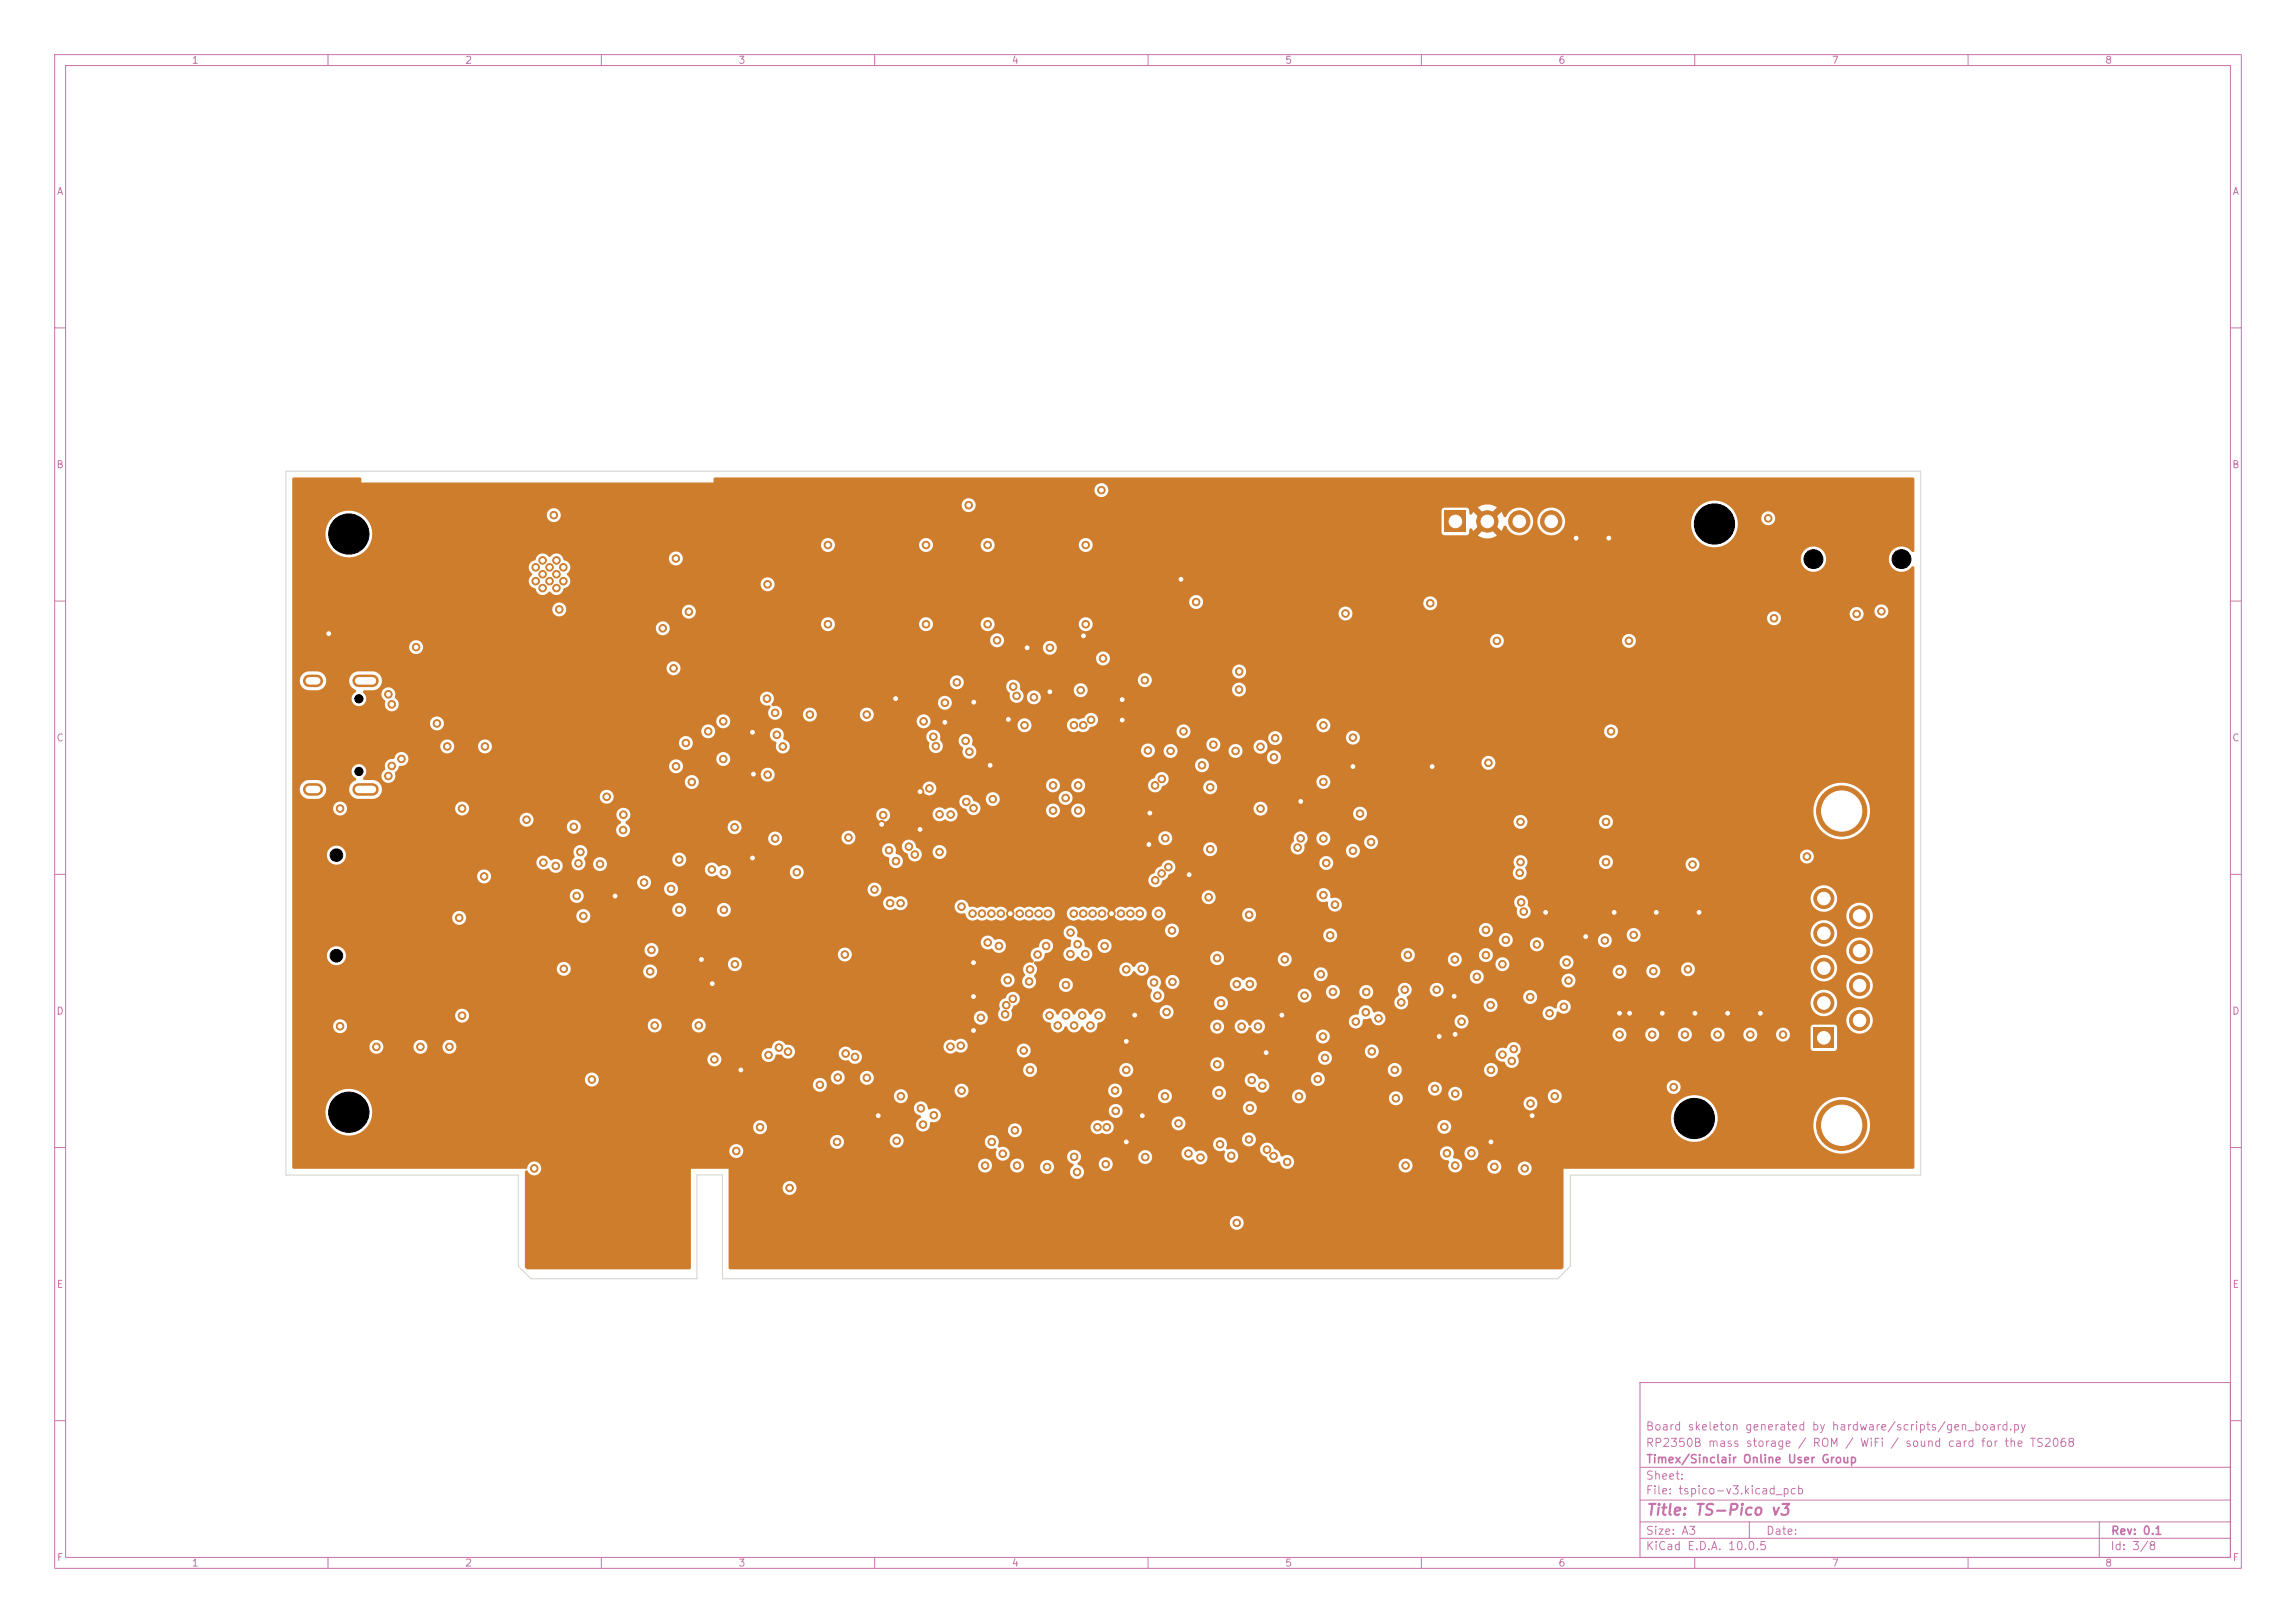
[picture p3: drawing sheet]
<svg xmlns="http://www.w3.org/2000/svg" width="420mm" height="297mm" viewBox="0 0 420 297" stroke-linecap="round" stroke-linejoin="round" font-family="sans-serif">
<defs><g id="words">
<text font-size="2" fill="#c872ab" x="301" y="277.8">Title: TS-Pico v3</text>
<g font-size="1.5" fill="#c872ab">
<text x="300.9" y="262.1">Board skeleton generated by hardware/scripts/gen_board.py</text>
<text x="300.9" y="265.1">RP2350B mass storage / ROM / WiFi / sound card for the TS2068</text>
<text x="301" y="268.1">Timex/Sinclair Online User Group</text>
<text x="300.9" y="273.8">File: tspico-v3.kicad_pcb</text>
<text x="300.9" y="271.1">Sheet:</text>
<text x="300.9" y="281.2">Size: A3</text>
<text x="322.9" y="281.2">Date:</text>
<text x="386" y="281.2">Rev: 0.1</text>
<text x="300.9" y="284">KiCad E.D.A. 10.0.5</text>
<text x="385.9" y="284">Id: 3/8</text>
</g>
<g font-size="1.3" fill="#c872ab">
<text x="35" y="12">1</text>
<text x="85" y="12">2</text>
<text x="135" y="12">3</text>
<text x="185" y="12">4</text>
<text x="235" y="12">5</text>
<text x="285" y="12">6</text>
<text x="335" y="12">7</text>
<text x="385" y="12">8</text>
<text x="10.3" y="36">A</text>
<text x="408.3" y="36">A</text>
<text x="10.2" y="86">B</text>
<text x="408.2" y="86">B</text>
<text x="10.2" y="136">C</text>
<text x="408.2" y="136">C</text>
<text x="10.2" y="186">D</text>
<text x="408.2" y="186">D</text>
<text x="10.3" y="236">E</text>
<text x="408.3" y="236">E</text>
<text x="10.3" y="286">F</text>
<text x="35" y="287">1</text>
<text x="85" y="287">2</text>
<text x="135" y="287">3</text>
<text x="185" y="287">4</text>
<text x="235" y="287">5</text>
<text x="285" y="287">6</text>
<text x="335" y="287">7</text>
<text x="385" y="287">8</text>
<text x="408.3" y="286">F</text>
</g>
</g></defs>
<g fill="none" stroke="#c872ab" stroke-width=".18">
<path d="M10 10h400v277h-400zM12 12h396v273h-396zM60 10v2M110 10v2M160 10v2M210 10v2M260 10v2M310 10v2M360 10v2M10 60h2M408 60h2M10 110h2"/>
<path d="M408 110h2M10 160h2M408 160h2M10 210h2M408 210h2M300 253h108v32h-108zM10 260h2M300 278.5h108M300 274.5h108M300 268.5h108M320 278.5v3M384 278.5v6.5"/>
<path d="M408 260h2M60 285v2M110 285v2M160 285v2M210 285v2M260 285v2M300 281.5h108M310 285v2M360 285v2"/>
</g>
<g fill="#ce7d2c" stroke="#ce7d2c" stroke-width=".18">
<circle cx="98" cy="103.8" r=".69"/>
<circle cx="98" cy="106.3" r=".69"/>
<circle cx="99.3" cy="102.6" r=".69"/>
<circle cx="99.3" cy="105.1" r=".69"/>
<circle cx="99.3" cy="107.6" r=".69"/>
<circle cx="100.5" cy="103.8" r=".69"/>
<circle cx="100.5" cy="106.3" r=".69"/>
<circle cx="101.8" cy="102.6" r=".69"/>
<circle cx="101.8" cy="105.1" r=".69"/>
<circle cx="101.8" cy="107.6" r=".69"/>
<circle cx="103.1" cy="103.8" r=".69"/>
<circle cx="103.1" cy="106.3" r=".69"/>
</g>
<path d="M331.8 188.1h3.7v3.7h-3.7z" fill="#ce7d2c"/>
<g fill="#ce7d2c" stroke="#ce7d2c" stroke-width=".18">
<circle cx="333.6" cy="183.5" r="1.84"/>
<circle cx="333.6" cy="177.2" r="1.84"/>
<circle cx="333.6" cy="170.8" r="1.84"/>
<circle cx="333.6" cy="164.4" r="1.84"/>
<circle cx="340.2" cy="186.7" r="1.84"/>
<circle cx="340.2" cy="180.4" r="1.84"/>
<circle cx="340.2" cy="174" r="1.84"/>
<circle cx="340.2" cy="167.6" r="1.84"/>
<circle cx="336.9" cy="205.9" r="4.6"/>
<circle cx="336.9" cy="148.4" r="4.6"/>
</g>
<path d="M56.6 124.6h1.3M65.6 124.6h2.5M56.6 144.5h1.3M65.6 144.5h2.5" fill="none" stroke="#ce7d2c" stroke-width="2.3"/>
<path d="M264.3 93.5h3.9v3.9h-3.9z" fill="#ce7d2c"/>
<g fill="#ce7d2c" stroke="#ce7d2c" stroke-width=".18">
<circle cx="272.1" cy="95.4" r="1.96"/>
<circle cx="277.9" cy="95.4" r="1.95"/>
<circle cx="283.8" cy="95.4" r="1.95"/>
<circle cx="263.3" cy="189.7" r=".69"/>
<circle cx="163.8" cy="127.8" r=".69"/>
<circle cx="206" cy="209" r=".69"/>
<circle cx="266" cy="182.3" r=".69"/>
<circle cx="172.8" cy="132.2" r=".69"/>
<circle cx="60.1" cy="116" r=".69"/>
<circle cx="262" cy="140.3" r=".69"/>
<circle cx="178.1" cy="188.6" r=".69"/>
<circle cx="205.3" cy="128" r=".69"/>
<circle cx="187.9" cy="118.5" r=".69"/>
<circle cx="209" cy="204.2" r=".69"/>
<circle cx="137.8" cy="141.7" r=".69"/>
<circle cx="310.8" cy="167" r=".69"/>
<circle cx="296.2" cy="185.4" r=".69"/>
<circle cx="247.5" cy="140.3" r=".69"/>
<circle cx="128.3" cy="175.6" r=".69"/>
<circle cx="316" cy="185.4" r=".69"/>
<circle cx="160.6" cy="204.2" r=".69"/>
<circle cx="168.3" cy="151.8" r=".69"/>
<circle cx="295.3" cy="167" r=".69"/>
<circle cx="217.5" cy="160.1" r=".69"/>
<circle cx="231.6" cy="192.6" r=".69"/>
<circle cx="303" cy="167" r=".69"/>
<circle cx="181.1" cy="140" r=".69"/>
<circle cx="137.6" cy="157" r=".69"/>
<circle cx="290.1" cy="171.4" r=".69"/>
<circle cx="178.1" cy="182.4" r=".69"/>
<circle cx="206" cy="190.6" r=".69"/>
<circle cx="203.3" cy="167.2" r=".69"/>
<circle cx="298.1" cy="185.4" r=".69"/>
<circle cx="310" cy="185.4" r=".69"/>
<circle cx="184.5" cy="131.7" r=".69"/>
<circle cx="237.9" cy="146.7" r=".69"/>
<circle cx="198.2" cy="116.4" r=".69"/>
<circle cx="168.3" cy="144.9" r=".69"/>
<circle cx="266.2" cy="189.3" r=".69"/>
<circle cx="294.3" cy="98.5" r=".69"/>
<circle cx="216" cy="106" r=".69"/>
<circle cx="178.1" cy="128.5" r=".69"/>
<circle cx="184.8" cy="167.2" r=".69"/>
<circle cx="161.3" cy="150.8" r=".69"/>
<circle cx="322" cy="185.4" r=".69"/>
<circle cx="210.3" cy="148.8" r=".69"/>
<circle cx="280.3" cy="204.2" r=".69"/>
<circle cx="288.3" cy="98.5" r=".69"/>
<circle cx="210.2" cy="154.5" r=".69"/>
<circle cx="234.5" cy="185.8" r=".69"/>
<circle cx="135.5" cy="195.8" r=".69"/>
<circle cx="130.3" cy="180" r=".69"/>
<circle cx="205.3" cy="131.8" r=".69"/>
<circle cx="178.1" cy="176.2" r=".69"/>
<circle cx="282.7" cy="167" r=".69"/>
<circle cx="192" cy="126.6" r=".69"/>
<circle cx="207.6" cy="185.8" r=".69"/>
<circle cx="112.5" cy="164" r=".69"/>
<circle cx="137.6" cy="134" r=".69"/>
<circle cx="272.7" cy="209" r=".69"/>
<circle cx="304.1" cy="185.4" r=".69"/>
<circle cx="177.3" cy="137.6" r=".69"/>
<circle cx="201.8" cy="120.5" r=".69"/>
<circle cx="242.1" cy="143.1" r=".69"/>
<circle cx="298" cy="117.3" r=".69"/>
<circle cx="278.2" cy="165.1" r=".69"/>
<circle cx="221.4" cy="144.1" r=".69"/>
<circle cx="84.5" cy="148" r=".69"/>
<circle cx="269.2" cy="211" r=".69"/>
<circle cx="344.1" cy="111.9" r=".69"/>
<circle cx="171.9" cy="149" r=".69"/>
<circle cx="62.2" cy="148" r=".69"/>
<circle cx="88.7" cy="136.6" r=".69"/>
<circle cx="278.1" cy="157.8" r=".69"/>
<circle cx="145.8" cy="159.6" r=".69"/>
<circle cx="213.7" cy="158.7" r=".69"/>
<circle cx="176.6" cy="135.6" r=".69"/>
<circle cx="272.3" cy="139.6" r=".69"/>
<circle cx="132.3" cy="132" r=".69"/>
<circle cx="274.8" cy="176.4" r=".69"/>
<circle cx="164.8" cy="200.6" r=".69"/>
<circle cx="247.5" cy="135" r=".69"/>
<circle cx="230.6" cy="136.7" r=".69"/>
<circle cx="206" cy="177.4" r=".69"/>
<circle cx="238.6" cy="182.2" r=".69"/>
<circle cx="141.8" cy="130.4" r=".69"/>
<circle cx="270.1" cy="178.7" r=".69"/>
<circle cx="124.2" cy="157.3" r=".69"/>
<circle cx="132.4" cy="159.6" r=".69"/>
<circle cx="216.5" cy="133.8" r=".69"/>
<circle cx="272.7" cy="195.8" r=".69"/>
<circle cx="197.2" cy="148.3" r=".69"/>
<circle cx="151.4" cy="114.2" r=".69"/>
<circle cx="221.1" cy="164.2" r=".69"/>
<circle cx="81.8" cy="136.6" r=".69"/>
<circle cx="62.2" cy="187.8" r=".69"/>
<circle cx="242.1" cy="163.8" r=".69"/>
<circle cx="320.2" cy="189.3" r=".69"/>
<circle cx="119.8" cy="187.7" r=".69"/>
<circle cx="271.8" cy="170.2" r=".69"/>
<circle cx="247.5" cy="155.7" r=".69"/>
<circle cx="293.8" cy="150.4" r=".69"/>
<circle cx="293.8" cy="157.8" r=".69"/>
<circle cx="153.1" cy="209" r=".69"/>
<circle cx="326.1" cy="189.3" r=".69"/>
<circle cx="191.4" cy="173.1" r=".69"/>
<circle cx="206" cy="195.8" r=".69"/>
<circle cx="118.9" cy="177.8" r=".69"/>
<circle cx="108.3" cy="197.6" r=".69"/>
<circle cx="278.9" cy="213.8" r=".69"/>
<circle cx="276.9" cy="192" r=".69"/>
<circle cx="97.7" cy="213.8" r=".69"/>
<circle cx="124.2" cy="166.5" r=".69"/>
<circle cx="284.4" cy="200.6" r=".69"/>
<circle cx="180.7" cy="114.2" r=".69"/>
<circle cx="143.2" cy="136.6" r=".69"/>
<circle cx="140.4" cy="106.9" r=".69"/>
<circle cx="171.9" cy="155.9" r=".69"/>
<circle cx="188.4" cy="177.4" r=".69"/>
<circle cx="127.8" cy="187.7" r=".69"/>
<circle cx="132.4" cy="166.5" r=".69"/>
<circle cx="302.2" cy="189.3" r=".69"/>
<circle cx="132.3" cy="138.9" r=".69"/>
<circle cx="314.2" cy="189.3" r=".69"/>
<circle cx="76.1" cy="118.4" r=".69"/>
<circle cx="88.6" cy="160.4" r=".69"/>
<circle cx="298.8" cy="171.1" r=".69"/>
<circle cx="134.4" cy="176.4" r=".69"/>
<circle cx="323.4" cy="94.8" r=".69"/>
<circle cx="273.8" cy="117.3" r=".69"/>
<circle cx="222.6" cy="175.3" r=".69"/>
<circle cx="198.6" cy="99.7" r=".69"/>
<circle cx="264.7" cy="211" r=".69"/>
<circle cx="71" cy="127.1" r=".69"/>
<circle cx="192" cy="118.5" r=".69"/>
<circle cx="182.7" cy="173.1" r=".69"/>
<circle cx="211.7" cy="182.2" r=".69"/>
<circle cx="308.2" cy="189.3" r=".69"/>
<circle cx="169.4" cy="114.2" r=".69"/>
<circle cx="175" cy="124.9" r=".69"/>
<circle cx="82.2" cy="191.6" r=".69"/>
<circle cx="151.4" cy="99.7" r=".69"/>
<circle cx="202.1" cy="173.1" r=".69"/>
<circle cx="172.8" cy="128.6" r=".69"/>
<circle cx="198.6" cy="114.2" r=".69"/>
<circle cx="192.6" cy="143.7" r=".69"/>
<circle cx="197.7" cy="126.3" r=".69"/>
<circle cx="141.8" cy="153.4" r=".69"/>
<circle cx="230.6" cy="148" r=".69"/>
<circle cx="242.1" cy="132.7" r=".69"/>
<circle cx="241.6" cy="178.3" r=".69"/>
<circle cx="209.4" cy="124.5" r=".69"/>
<circle cx="169.4" cy="99.7" r=".69"/>
<circle cx="213.1" cy="200.6" r=".69"/>
<circle cx="192.6" cy="148.3" r=".69"/>
<circle cx="221.4" cy="155.4" r=".69"/>
<circle cx="84.5" cy="185.9" r=".69"/>
<circle cx="296.2" cy="189.3" r=".69"/>
<circle cx="271.8" cy="174.8" r=".69"/>
<circle cx="194.9" cy="146" r=".69"/>
<circle cx="278.1" cy="150.4" r=".69"/>
<circle cx="255.1" cy="195.8" r=".69"/>
<circle cx="180.7" cy="99.7" r=".69"/>
<circle cx="144.4" cy="217.4" r=".69"/>
<circle cx="71" cy="142" r=".69"/>
<circle cx="242.1" cy="153.4" r=".69"/>
<circle cx="197.2" cy="143.7" r=".69"/>
<circle cx="294.7" cy="133.8" r=".69"/>
<circle cx="188.4" cy="195.8" r=".69"/>
<circle cx="103.1" cy="177.3" r=".69"/>
<circle cx="117.8" cy="161.5" r=".69"/>
<circle cx="84" cy="168" r=".69"/>
<circle cx="96.3" cy="150" r=".69"/>
<circle cx="101.7" cy="158.5" r=".69"/>
<circle cx="109.8" cy="158.1" r=".69"/>
<circle cx="114" cy="149.1" r=".69"/>
<circle cx="99.4" cy="157.9" r=".69"/>
<circle cx="105.5" cy="164" r=".69"/>
<circle cx="114" cy="151.9" r=".69"/>
<circle cx="106.2" cy="155.9" r=".69"/>
<circle cx="219.9" cy="140" r=".69"/>
<circle cx="252.2" cy="186.4" r=".69"/>
<circle cx="134.7" cy="210.6" r=".69"/>
<circle cx="139" cy="206.3" r=".69"/>
<circle cx="197.1" cy="172.8" r=".69"/>
<circle cx="177.9" cy="167.2" r=".69"/>
<circle cx="175.9" cy="199.6" r=".69"/>
<circle cx="153.2" cy="197.2" r=".69"/>
<circle cx="213.4" cy="185.2" r=".69"/>
<circle cx="175.9" cy="165.9" r=".69"/>
<circle cx="150" cy="198.5" r=".69"/>
<circle cx="208.8" cy="177.3" r=".69"/>
<circle cx="173.9" cy="191.5" r=".69"/>
<circle cx="198.5" cy="174.6" r=".69"/>
<circle cx="158.6" cy="197.2" r=".69"/>
<circle cx="179.6" cy="167.2" r=".69"/>
<circle cx="187.3" cy="192.2" r=".69"/>
<circle cx="181.4" cy="167.2" r=".69"/>
<circle cx="154.7" cy="192.8" r=".69"/>
<circle cx="156.4" cy="193.4" r=".69"/>
<circle cx="195" cy="180.2" r=".69"/>
<circle cx="180.7" cy="172.5" r=".69"/>
<circle cx="168.4" cy="202.8" r=".69"/>
<circle cx="144.1" cy="192.5" r=".69"/>
<circle cx="189.8" cy="174.7" r=".69"/>
<circle cx="170.8" cy="204.1" r=".69"/>
<circle cx="164.7" cy="165.3" r=".69"/>
<circle cx="188.2" cy="179.6" r=".69"/>
<circle cx="162.8" cy="165.3" r=".69"/>
<circle cx="142.5" cy="191.7" r=".69"/>
<circle cx="168.8" cy="205.8" r=".69"/>
<circle cx="140.6" cy="193.1" r=".69"/>
<circle cx="195.8" cy="174.6" r=".69"/>
<circle cx="183.1" cy="167.2" r=".69"/>
<circle cx="183.9" cy="185.6" r=".69"/>
<circle cx="190" cy="167.2" r=".69"/>
<circle cx="244.2" cy="165.5" r=".69"/>
<circle cx="266.2" cy="200.1" r=".69"/>
<circle cx="71.7" cy="140.2" r=".69"/>
<circle cx="123.6" cy="102.2" r=".69"/>
<circle cx="71.7" cy="128.9" r=".69"/>
<circle cx="125.5" cy="136" r=".69"/>
<circle cx="126.5" cy="143.1" r=".69"/>
<circle cx="237.4" cy="155.1" r=".69"/>
<circle cx="182.4" cy="117.2" r=".69"/>
<circle cx="130.2" cy="159.1" r=".69"/>
<circle cx="279.9" cy="182.5" r=".69"/>
<circle cx="101.3" cy="94.3" r=".69"/>
<circle cx="102.3" cy="111.5" r=".69"/>
<circle cx="123.7" cy="140.2" r=".69"/>
<circle cx="134.4" cy="151.4" r=".69"/>
<circle cx="249.8" cy="185.2" r=".69"/>
<circle cx="123.2" cy="122.3" r=".69"/>
<circle cx="185.3" cy="125.7" r=".69"/>
<circle cx="121.2" cy="115" r=".69"/>
<circle cx="126" cy="111.9" r=".69"/>
<circle cx="189.1" cy="127.6" r=".69"/>
<circle cx="339.6" cy="112.4" r=".69"/>
<circle cx="330.5" cy="156.7" r=".69"/>
<circle cx="309.6" cy="158.2" r=".69"/>
<circle cx="324.5" cy="113.1" r=".69"/>
<circle cx="226.6" cy="126.2" r=".69"/>
<circle cx="212.5" cy="142.5" r=".69"/>
<circle cx="76.9" cy="191.6" r=".69"/>
<circle cx="140.3" cy="127.8" r=".69"/>
<circle cx="140.4" cy="141.8" r=".69"/>
<circle cx="148.1" cy="130.8" r=".69"/>
<circle cx="173.9" cy="149.1" r=".69"/>
<circle cx="166.3" cy="154.9" r=".69"/>
<circle cx="142.1" cy="134.5" r=".69"/>
<circle cx="178.1" cy="147.9" r=".69"/>
<circle cx="167.3" cy="156.4" r=".69"/>
<circle cx="171.2" cy="136.5" r=".69"/>
<circle cx="163.9" cy="157.6" r=".69"/>
<circle cx="176.8" cy="146.7" r=".69"/>
<circle cx="162.6" cy="155.6" r=".69"/>
<circle cx="170.7" cy="134.8" r=".69"/>
<circle cx="181.6" cy="146.2" r=".69"/>
<circle cx="170" cy="144.3" r=".69"/>
<circle cx="155.2" cy="153.3" r=".69"/>
<circle cx="158.6" cy="130.8" r=".69"/>
<circle cx="242" cy="189.7" r=".69"/>
<circle cx="222.7" cy="194.8" r=".69"/>
<circle cx="256.3" cy="183.4" r=".69"/>
<circle cx="201.5" cy="89.7" r=".69"/>
<circle cx="215.6" cy="205.6" r=".69"/>
<circle cx="223.2" cy="209.4" r=".69"/>
<circle cx="180.2" cy="213.3" r=".69"/>
<circle cx="185.6" cy="206.8" r=".69"/>
<circle cx="204" cy="199.6" r=".69"/>
<circle cx="197" cy="214.5" r=".69"/>
<circle cx="228.6" cy="202.8" r=".69"/>
<circle cx="230.1" cy="187.8" r=".69"/>
<circle cx="226.2" cy="180.1" r=".69"/>
<circle cx="233" cy="211.6" r=".69"/>
<circle cx="249.9" cy="181.5" r=".69"/>
<circle cx="243.8" cy="181.5" r=".69"/>
<circle cx="231.8" cy="210.4" r=".69"/>
<circle cx="226.2" cy="223.8" r=".69"/>
<circle cx="225.2" cy="211.5" r=".69"/>
<circle cx="235.5" cy="212.6" r=".69"/>
<circle cx="177.2" cy="92.4" r=".69"/>
<circle cx="250.9" cy="192.4" r=".69"/>
<circle cx="257.1" cy="213.3" r=".69"/>
<circle cx="264.2" cy="206.2" r=".69"/>
<circle cx="266.2" cy="213.3" r=".69"/>
<circle cx="262.8" cy="181.1" r=".69"/>
<circle cx="276.5" cy="194.2" r=".69"/>
<circle cx="273.3" cy="213.5" r=".69"/>
<circle cx="278.7" cy="166.8" r=".69"/>
<circle cx="228.5" cy="208.5" r=".69"/>
<circle cx="154.5" cy="174.7" r=".69"/>
<circle cx="274.8" cy="193" r=".69"/>
<circle cx="246.1" cy="112.3" r=".69"/>
<circle cx="257.5" cy="174.8" r=".69"/>
<circle cx="175.7" cy="191.4" r=".69"/>
<circle cx="192" cy="185.8" r=".69"/>
<circle cx="193.5" cy="187.7" r=".69"/>
<circle cx="195" cy="185.8" r=".69"/>
<circle cx="219.6" cy="211.8" r=".69"/>
<circle cx="181.4" cy="209" r=".69"/>
<circle cx="217.4" cy="211.1" r=".69"/>
<circle cx="183.4" cy="211.1" r=".69"/>
<circle cx="186" cy="213.3" r=".69"/>
<circle cx="191.5" cy="213.5" r=".69"/>
<circle cx="196.5" cy="211.7" r=".69"/>
<circle cx="202.3" cy="213" r=".69"/>
<circle cx="209.5" cy="211.7" r=".69"/>
<circle cx="200.8" cy="206.3" r=".69"/>
<circle cx="196.5" cy="187.7" r=".69"/>
<circle cx="198" cy="185.8" r=".69"/>
<circle cx="199.5" cy="187.7" r=".69"/>
<circle cx="201" cy="185.8" r=".69"/>
<circle cx="306.1" cy="198.9" r=".69"/>
<circle cx="210" cy="137.3" r=".69"/>
<circle cx="106.7" cy="167.6" r=".69"/>
<circle cx="122.7" cy="162.7" r=".69"/>
<circle cx="160" cy="162.8" r=".69"/>
<circle cx="184.3" cy="179.4" r=".69"/>
<circle cx="186.5" cy="167.2" r=".69"/>
<circle cx="184.1" cy="183.9" r=".69"/>
<circle cx="266.1" cy="175.6" r=".69"/>
<circle cx="257" cy="181.1" r=".69"/>
<circle cx="308.8" cy="177.4" r=".69"/>
<circle cx="248" cy="186.9" r=".69"/>
<circle cx="243.3" cy="171.2" r=".69"/>
<circle cx="191.7" cy="167.2" r=".69"/>
<circle cx="195.8" cy="170.7" r=".69"/>
<circle cx="235" cy="175.6" r=".69"/>
<circle cx="196.4" cy="167.2" r=".69"/>
<circle cx="267.3" cy="186.9" r=".69"/>
<circle cx="272.7" cy="183.9" r=".69"/>
<circle cx="229" cy="197.7" r=".69"/>
<circle cx="211.1" cy="179.8" r=".69"/>
<circle cx="233.3" cy="135.1" r=".69"/>
<circle cx="275.4" cy="172" r=".69"/>
<circle cx="261.6" cy="110.4" r=".69"/>
<circle cx="283.4" cy="185.4" r=".69"/>
<circle cx="223.3" cy="183.6" r=".69"/>
<circle cx="214.4" cy="170.3" r=".69"/>
<circle cx="280" cy="201.9" r=".69"/>
<circle cx="262.5" cy="199.2" r=".69"/>
<circle cx="286.1" cy="184.2" r=".69"/>
<circle cx="255.3" cy="201" r=".69"/>
<circle cx="228.5" cy="167.4" r=".69"/>
<circle cx="119.2" cy="173.8" r=".69"/>
<circle cx="281.1" cy="172.8" r=".69"/>
<circle cx="286.9" cy="179.4" r=".69"/>
<circle cx="293.6" cy="172.1" r=".69"/>
<circle cx="278" cy="159.7" r=".69"/>
<circle cx="237.9" cy="153.4" r=".69"/>
<circle cx="286.6" cy="176.1" r=".69"/>
<circle cx="242.6" cy="157.9" r=".69"/>
<circle cx="302.4" cy="177.7" r=".69"/>
<circle cx="222" cy="136.3" r=".69"/>
<circle cx="218.8" cy="110.2" r=".69"/>
<circle cx="296.3" cy="177.8" r=".69"/>
<circle cx="202.5" cy="206.3" r=".69"/>
<circle cx="204.1" cy="203.3" r=".69"/>
<circle cx="179.4" cy="186.2" r=".69"/>
<circle cx="185.3" cy="182.8" r=".69"/>
<circle cx="164" cy="208.8" r=".69"/>
<circle cx="188.3" cy="167.2" r=".69"/>
<circle cx="198.1" cy="167.2" r=".69"/>
<circle cx="223" cy="200" r=".69"/>
<circle cx="199.9" cy="167.2" r=".69"/>
<circle cx="230.9" cy="198.7" r=".69"/>
<circle cx="228.6" cy="180.1" r=".69"/>
<circle cx="201.6" cy="167.2" r=".69"/>
<circle cx="214.5" cy="179.7" r=".69"/>
<circle cx="205" cy="167.2" r=".69"/>
<circle cx="222.6" cy="187.9" r=".69"/>
<circle cx="206.8" cy="167.2" r=".69"/>
<circle cx="208.5" cy="167.2" r=".69"/>
<circle cx="227.1" cy="187.9" r=".69"/>
<circle cx="211.9" cy="167.2" r=".69"/>
<circle cx="237.6" cy="200.6" r=".69"/>
<circle cx="241.1" cy="197.5" r=".69"/>
<circle cx="211.3" cy="161.1" r=".69"/>
<circle cx="242.4" cy="193.6" r=".69"/>
<circle cx="212.5" cy="159.8" r=".69"/>
<circle cx="213.2" cy="153.4" r=".69"/>
<circle cx="130.7" cy="193.9" r=".69"/>
<circle cx="68.9" cy="191.6" r=".69"/>
<circle cx="211.3" cy="143.7" r=".69"/>
<circle cx="250.8" cy="154.1" r=".69"/>
<circle cx="233" cy="138.6" r=".69"/>
<circle cx="199.6" cy="131.7" r=".69"/>
<circle cx="111" cy="145.8" r=".69"/>
<circle cx="105.8" cy="158" r=".69"/>
<circle cx="198.1" cy="132.7" r=".69"/>
<circle cx="196.4" cy="132.7" r=".69"/>
<circle cx="168.9" cy="132" r=".69"/>
<circle cx="105" cy="151.3" r=".69"/>
<circle cx="129.5" cy="133.8" r=".69"/>
<circle cx="226.7" cy="122.9" r=".69"/>
<circle cx="214.1" cy="137.4" r=".69"/>
<circle cx="186" cy="127.3" r=".69"/>
<circle cx="248.8" cy="148.9" r=".69"/>
<circle cx="226" cy="137.4" r=".69"/>
<circle cx="161.6" cy="149.2" r=".69"/>
<circle cx="187.4" cy="132.7" r=".69"/>
<circle cx="73.4" cy="138.9" r=".69"/>
<circle cx="79.9" cy="132.4" r=".69"/>
</g>
<path d="M53.5 87.5l.2-.1h12.1l.3 .1v.8h64.4l.1-.8 .2-.1h219.1l.3 .3v13.1l-.3 .2a2.35 2.35 0 0 0-4.1 .2 2.35 2.35 0 0 0 2.3 3.4l.8-.2 .8-.7a.29 .29 0 0 1 .3-.1 .29 .29 0 0 1 .2 .3v109.7l-.2 .3h-64v18l-.4 .4h-152l-.3-.3v-8.4h91.7v.3a1.28 1.28 0 0 0 1.9 1 1.28 1.28 0 0 0 0-2.2 1.28 1.28 0 0 0-1.9 .9h-91.7v-6.4h9.9v.4a1.28 1.28 0 0 0 1.9 .9 1.28 1.28 0 0 0 0-2.2 1.28 1.28 0 0 0-1.9 .9h-9.9v-3.3h-6.9v18.1l-.2 .3h-29.7l-.5-.5v-17.4a.29 .29 0 0 1 .2-.2 .29 .29 0 0 1 .3 .1 1.27 1.27 0 0 0 1.8 .7 1.27 1.27 0 0 0 .5-1.9h80.1v.4a1.28 1.28 0 0 0 1.5 1.1 1.28 1.28 0 0 0 1.1-1.5h3.3v.4a1.27 1.27 0 0 0 1.3 1.1 1.27 1.27 0 0 0 1.2-1.2h3v.3a1.28 1.28 0 0 0 1.9 .9 1.28 1.28 0 0 0 0-2.1 1.28 1.28 0 0 0-1.9 .9h-3v-.3a1.28 1.28 0 0 0-1.3-1.1 1.28 1.28 0 0 0-1.2 1.1h-3.3l-.1-.3a1.28 1.28 0 0 0-1.4-.8 1.28 1.28 0 0 0-1.1 1.1l-80.2-.1a1.28 1.28 0 0 0-1.3-.4 1.28 1.28 0 0 0-.9 1.1l-.4 .2h-42.4l-.2-.3v-3.1h79.9a1.28 1.28 0 0 0 1.7 1.4 1.28 1.28 0 0 0 .5-2.1 1.28 1.28 0 0 0-2.1 .3l-.1 .4h-79.9v-1.7h98.3a1.27 1.27 0 0 0 1.4 1.4 1.27 1.27 0 0 0 1.1-1.6h8.5v.3a1.27 1.27 0 0 0 1.3 1.1 1.27 1.27 0 0 0 1.2-1.2h14.9v.3a1.32 1.32 0 0 0 1.9 1l.2 .2a1.59 1.59 0 0 0 .3 1.8 1.27 1.27 0 0 0 2-.6h10.6l.1 .7a1.48 1.48 0 0 0 1 .8l.1 .3a1.3 1.3 0 0 0-.3 2.1 1.3 1.3 0 0 0 2.1-.4 1.3 1.3 0 0 0-1-1.8l-.1-.3h3.9v.3a1.28 1.28 0 0 0 1.9 .9 1.28 1.28 0 0 0 0-2.1 1.28 1.28 0 0 0-1.9 .9h-3.9l.6-.7v-.6h10.5a1.28 1.28 0 0 0 1.6 1.4 1.28 1.28 0 0 0 .7-2.1h5.6v.4a1.32 1.32 0 0 0 2.1 .9l.2 .1a1.28 1.28 0 0 0 1.8 .6 1.28 1.28 0 0 0 .5-1.8 1.28 1.28 0 0 0-1.9-.3l-.2-.2a1.28 1.28 0 0 0-1.4-.8 1.28 1.28 0 0 0-1.1 1.1h-5.6l-.2-.2a1.28 1.28 0 0 0-2.1 .9l-10.5-.1a1.28 1.28 0 0 0-1.2-1.1 1.28 1.28 0 0 0-1.3 1.1h-10.6l.1-.2a1.31 1.31 0 0 0-1.9-1.3l-.3-.2 .2-.6h39.2a1.31 1.31 0 0 0 .6 1.3 1.31 1.31 0 0 0 1.3 0l.3 .2v.2a1.29 1.29 0 0 0 1.1 1.8 1.29 1.29 0 0 0 1.3-1.6 1.29 1.29 0 0 0-2-.7l-.2-.2h6.2l.1 .7a1.49 1.49 0 0 0 1.1 .8 1.31 1.31 0 0 0 2.1 .9l.3 .1a1.3 1.3 0 0 0 1.1 1.2 1.3 1.3 0 0 0 1.4-.8h19.2v.4a1.28 1.28 0 0 0 2 .9 1.28 1.28 0 0 0 0-2.2 1.28 1.28 0 0 0-2 .9h-19.2a1.28 1.28 0 0 0-.4-1.5 1.28 1.28 0 0 0-1.5 0l-.4-.1-.3-.6h29.4a1.35 1.35 0 0 0 1.6 1.4l.1 .3a1.28 1.28 0 0 0 .7 1.9 1.28 1.28 0 0 0 1.7-1.1h4.6v.3a1.28 1.28 0 0 0 1.3 1.1 1.28 1.28 0 0 0 1.2-1.1h3v.3a1.28 1.28 0 0 0 2 .9 1.28 1.28 0 0 0 0-2.2 1.28 1.28 0 0 0-2 1h-3v-.3a1.28 1.28 0 0 0-1.3-1.2 1.28 1.28 0 0 0-1.2 1.2h-4.6v-.3a1.38 1.38 0 0 0-1.6-1.1l-.1-.3 .1-.8h2a1.28 1.28 0 0 0 1.6 1.4 1.28 1.28 0 0 0 .6-2.1 1.28 1.28 0 0 0-2.1 .4l-.1 .3h-2a1.28 1.28 0 0 0-1.2-1.1 1.28 1.28 0 0 0-1.3 1.1h-29.4l-.3-.4-.7-.4a1.27 1.27 0 0 0-1.3-1 1.27 1.27 0 0 0-1.2 1.1h-6.2v-.2a1.25 1.25 0 0 0-.4-1.7h3.3v.4a1.28 1.28 0 0 0 1.9 .9 1.28 1.28 0 0 0 0-2.2 1.28 1.28 0 0 0-1.9 .9h-3.3l-.2-.1a1.28 1.28 0 0 0-1.8 1h-39.2v-.1a1.28 1.28 0 0 0-1.1-1.4 1.28 1.28 0 0 0-1.4 1.1h-14.9v-.2a1.28 1.28 0 0 0-1.3-1.1 1.28 1.28 0 0 0-1.2 1.1h-8.5v-.1a1.28 1.28 0 0 0-1.4-.8 1.28 1.28 0 0 0-1.1 1.1h-98.3v-5.5h6v.5a4.3 4.3 0 0 0 3.1 3.8 4.3 4.3 0 0 0 4.6-1.5h70.6v.3a1.28 1.28 0 0 0 1.9 1 1.28 1.28 0 0 0 0-2.2 1.28 1.28 0 0 0-1.9 .9l-70.5-.1a4.2 4.2 0 0 0 .7-3.3h99.2v.3a1.46 1.46 0 0 0 1.2 1.2l.1 .3a1.31 1.31 0 0 0-.8 1.9 1.31 1.31 0 0 0 2 .3h14.7v.3a1.28 1.28 0 0 0 1.7 1 1.28 1.28 0 0 0 .6-1.9h12.8v.3a1.33 1.33 0 0 0 2.1 .9 1.29 1.29 0 0 0 1.8-.1 1.29 1.29 0 0 0 0-1.8h10.9v.3a1.28 1.28 0 0 0 1.1 1.1 1.28 1.28 0 0 0 1.4-.8h46.1v.4a1.28 1.28 0 0 0 2 .9 1.28 1.28 0 0 0 0-2.2 1.28 1.28 0 0 0-2 .9h-46.1v-.9l-.7-.7h89.6a4.3 4.3 0 0 0 3.6 4.5 4.3 4.3 0 0 0 4.8-3.3h17.6v.7a5.2 5.2 0 0 0 7.9 4.1 5.2 5.2 0 0 0 0-8.9 5.2 5.2 0 0 0-7.9 4.1l-17.6-.1a4.3 4.3 0 0 0-3.6-5.1 4.3 4.3 0 0 0-4.8 4h-89.6a1.28 1.28 0 0 0-1.8 1h-10.9l-.2-.1a1.44 1.44 0 0 0-1.6 0 1.32 1.32 0 0 0-2.1 .8h-12.8a1.28 1.28 0 0 0-1.4-.5 1.28 1.28 0 0 0-.9 1.1h-14.7l.3-.4 .2-1a1.4 1.4 0 0 0 1.9-1.4l-.4-.8h31.1v.4a1.27 1.27 0 0 0 1.7 1 1.27 1.27 0 0 0 .7-1.9h22.2v.3a1.28 1.28 0 0 0 1.9 1 1.28 1.28 0 0 0 0-2.2 1.28 1.28 0 0 0-1.9 .9l-22.3-.1a1.28 1.28 0 0 0-1.3-.4 1.28 1.28 0 0 0-1 1h-31.2a1.43 1.43 0 0 0-1.6 0l-.3-.2a1.28 1.28 0 0 0-1.1-1.3 1.28 1.28 0 0 0-1.4 1.1h-99.2l-.4-1.1-.9-1.2h96.8v.4a1.28 1.28 0 0 0 2.1 .8 1.28 1.28 0 0 0-.3-2.2h9.3v.4a1.28 1.28 0 0 0 1.5 1.1 1.28 1.28 0 0 0 1.1-1.5h25.5v.3a1.27 1.27 0 0 0 .9 1.1 1.27 1.27 0 0 0 1.3-.4h6.9v.4a1.28 1.28 0 0 0 1.8 1 1.28 1.28 0 0 0 .5-2h7.6v.4a1.28 1.28 0 0 0 1.1 1.1 1.28 1.28 0 0 0 1.4-.8h12.1v.3a1.28 1.28 0 0 0 1.3 1.1 1.28 1.28 0 0 0 1.3-1.1h15.2v.3a1.28 1.28 0 0 0 .9 1.1 1.28 1.28 0 0 0 1.3-.4h22.4v.3a1.28 1.28 0 0 0 1.9 .9 1.28 1.28 0 0 0 0-2.1 1.28 1.28 0 0 0-1.9 .9h-22.4a1.28 1.28 0 0 0-.5-2 1.28 1.28 0 0 0-1.7 1h-15.2a1.28 1.28 0 0 0-1.1-1.4 1.28 1.28 0 0 0-1.5 1.1h-12.1l.1-.3a1.28 1.28 0 0 0-1.1-1.5 1.28 1.28 0 0 0-1.5 1.1h-7.6a1.28 1.28 0 0 0-1.3-.4 1.28 1.28 0 0 0-1 1h-6.9l.1-.1a1.28 1.28 0 0 0-.5-1.9 1.28 1.28 0 0 0-1.8 1h-25.5l-.1-.3a1.28 1.28 0 0 0-1.4-.8 1.28 1.28 0 0 0-1.1 1.1h-9.3a1.27 1.27 0 0 0-1.8 1h-96.8l-.1-.1a4.3 4.3 0 0 0-4.4-.7 4.3 4.3 0 0 0-2.7 3.7h-6v-5.9h53.5v.3a1.27 1.27 0 0 0 .9 1.1 1.27 1.27 0 0 0 1.4-.4h39.4v.3a1.28 1.28 0 0 0 2 .9 1.28 1.28 0 0 0 0-2.2 1.28 1.28 0 0 0-2 1l-39.4-.1a1.26 1.26 0 0 0 .1-1.3h42.6v.3a1.27 1.27 0 0 0 1.4 1.1 1.27 1.27 0 0 0 1.1-1.3h2.8v.3a1.27 1.27 0 0 0 1.2 1.1 1.27 1.27 0 0 0 1.3-1h67.9v.3a1.35 1.35 0 0 0 1.8 1.1l.2 .2a1.26 1.26 0 0 0 1.2 .9 1.26 1.26 0 0 0 1.2-.9h29.1v.3a1.27 1.27 0 0 0 1 1.1 1.27 1.27 0 0 0 1.3-.5h1.4v.3a1.27 1.27 0 0 0 1.2 1.1 1.27 1.27 0 0 0 1.3-1h15.7v.4a1.28 1.28 0 0 0 2 .9 1.28 1.28 0 0 0 0-2.2 1.28 1.28 0 0 0-2 .9h-15.7l.1-.1a1.28 1.28 0 0 0-1.1-1.4 1.28 1.28 0 0 0-1.5 1.1h-1.4l.2-.6v-.6h41.2a1.28 1.28 0 0 0 1.6 1.4 1.28 1.28 0 0 0 .6-2.1 1.28 1.28 0 0 0-2.1 .3l-.1 .4h-41.2a1.27 1.27 0 0 0-1.4-.8 1.27 1.27 0 0 0-1.1 1.1h-29.1l.1-.3a1.34 1.34 0 0 0-1.8-1.3l-.2-.2h9.6v.3a1.27 1.27 0 0 0 1.9 .9 1.27 1.27 0 0 0 0-2.1 1.27 1.27 0 0 0-1.9 .9h-9.6a1.27 1.27 0 0 0-1.4-.9 1.27 1.27 0 0 0-1.1 1.1l-67.9-.1a1.28 1.28 0 0 0-1.1-1.4 1.28 1.28 0 0 0-1.4 1.1l-2.8-.1a1.28 1.28 0 0 0-1.3-1.1 1.28 1.28 0 0 0-1.2 1.1h-42.6l-.1-.2a1.28 1.28 0 0 0-1.4-.5 1.28 1.28 0 0 0-.9 1.1h-53.5v-1.8h133.7v.4a1.28 1.28 0 0 0 1.4 1.1 1.28 1.28 0 0 0 1.1-1.5h15.1v.4a1.27 1.27 0 0 0 2 .8 1.27 1.27 0 0 0-.4-2.2h15v.3a1.27 1.27 0 0 0 .9 1.1 1.27 1.27 0 0 0 1.3-.4h30.3v.4a1.28 1.28 0 0 0 1.4 1.1 1.28 1.28 0 0 0 1.1-1.5h15.1v.4a1.28 1.28 0 0 0 1.9 .9 1.28 1.28 0 0 0 0-2.2 1.28 1.28 0 0 0-1.9 .9h-15.1l-.1-.3a1.28 1.28 0 0 0-1.3-.8 1.28 1.28 0 0 0-1.1 1.1h-30.3l.1-.1a1.28 1.28 0 0 0-.5-1.9 1.28 1.28 0 0 0-1.8 1l-15.5-.1-.7 .3-.4 .8h-15.1l-.3-.6-.5-.4a1.28 1.28 0 0 0-1.7 1h-133.7v-1.9h75.9v.3a1.27 1.27 0 0 0 1.9 1 1.27 1.27 0 0 0 .2-2.1h7.8v.3a1.3 1.3 0 0 0 1.4 1.1 1.3 1.3 0 0 0 1.2-1.2l.3-.2 .8 .1a1.27 1.27 0 0 0 1.4 .7 1.27 1.27 0 0 0 1-1.1h8v.4a1.33 1.33 0 0 0 1.8 1 1.31 1.31 0 0 0 1.7 .6 1.31 1.31 0 0 0 .7-1.7 1.31 1.31 0 0 0-1.7-.7l-.2-.1a1.27 1.27 0 0 0-1.3-.5 1.27 1.27 0 0 0-1 1h-8l-.1-.6-.5-.6h27.8v.3a1.31 1.31 0 0 0 .9 1.1 1.31 1.31 0 0 0 1.4-.4 1.46 1.46 0 0 0 1.9-.3h9.2v.3a1.27 1.27 0 0 0 1.7 1h53.4v.4a1.28 1.28 0 0 0 2 .9 1.28 1.28 0 0 0 0-2.2 1.28 1.28 0 0 0-2 .9h-53.4a1.25 1.25 0 0 0 .8-1.2h61.2v.4a1.27 1.27 0 0 0 1.1 1.1 1.27 1.27 0 0 0 1.3-.9h21.5v.4a1.28 1.28 0 0 0 1.4 1.1h.2a1.46 1.46 0 0 0 2.1 .9 1.38 1.38 0 0 0 .2-2 1.46 1.46 0 0 0 .2-2.2 1.32 1.32 0 0 0-2.1 .8h-.3a1.29 1.29 0 0 0-1.7 1h-21.5l.1-.2a1.28 1.28 0 0 0-1.1-1.5 1.28 1.28 0 0 0-1.4 1.1h-61.2v-.1a1.28 1.28 0 0 0-1.2-1.1 1.28 1.28 0 0 0-1.3 1.1h-9.2l.1-.3a1.3 1.3 0 0 0-.5-1.5 1.3 1.3 0 0 0-1.7 .2h-.2a1.27 1.27 0 0 0-1.9 .9h-27.8l-.5-.2a.83 .83 0 0 1-1-.5 1.31 1.31 0 0 0-2.1 1l-.3 .1a1.27 1.27 0 0 0-1.6 1.1h-7.8a1.28 1.28 0 0 0-2.1 .8h-75.9v-2.3h14.1v.3a1.28 1.28 0 0 0 1.4 1.1 1.28 1.28 0 0 0 1.1-1.4h5.5v.3a1.28 1.28 0 0 0 1.5 1.1 1.28 1.28 0 0 0 1.1-1.4h2.7v.3a1.28 1.28 0 0 0 2 .9 1.28 1.28 0 0 0 0-2.1 1.28 1.28 0 0 0-2 .9h-2.7l-.1-.3a1.28 1.28 0 0 0-1.4-.8 1.28 1.28 0 0 0-1.1 1.1h-5.5l-.1-.3a1.28 1.28 0 0 0-1.3-.8 1.28 1.28 0 0 0-1.1 1.1h-14.1v-1.9h187.2v.3a1.28 1.28 0 0 0 1.6 1.1 1.28 1.28 0 0 0 .8-1.7h51.9v.3a1.28 1.28 0 0 0 1.4 1.1 1.28 1.28 0 0 0 1.1-1.4h3.5v.3a1.28 1.28 0 0 0 1.4 1.1 1.28 1.28 0 0 0 1.1-1.4h3.4v.3a1.28 1.28 0 0 0 1.5 1.1 1.28 1.28 0 0 0 1.1-1.4h3.4v.3a1.28 1.28 0 0 0 1.5 1.1 1.28 1.28 0 0 0 1.1-1.4h3.4v.3a1.28 1.28 0 0 0 1.4 1.1 1.28 1.28 0 0 0 1.1-1.4h3.5v.3a1.28 1.28 0 0 0 1.9 .9 1.28 1.28 0 0 0 0-2.1 1.28 1.28 0 0 0-1.9 .9h-3.5l-.1-.4a1.28 1.28 0 0 0-1.3-.7 1.28 1.28 0 0 0-1.1 1.1h-3.4l-.1-.4a1.28 1.28 0 0 0-1.4-.7 1.28 1.28 0 0 0-1.1 1.1h-3.4l-.1-.4a1.28 1.28 0 0 0-1.4-.7 1.28 1.28 0 0 0-1.1 1.1h-3.4l-.1-.4a1.28 1.28 0 0 0-1.3-.7 1.28 1.28 0 0 0-1.1 1.1h-3.5l-.1-.4a1.28 1.28 0 0 0-1.3-.7 1.28 1.28 0 0 0-1.1 1.1h-51.9l-.1-.3a1.28 1.28 0 0 0-1.3-.5 1.28 1.28 0 0 0-1 1.1h-187.2v-1.9h7.4v.4a1.27 1.27 0 0 0 1.5 1.1 1.27 1.27 0 0 0 1-1.6h55.1v.3a1.28 1.28 0 0 0 1.4 1.1 1.28 1.28 0 0 0 1.1-1.4h5.5v.3a1.28 1.28 0 0 0 2 .9 1.28 1.28 0 0 0 0-2.1 1.28 1.28 0 0 0-2 .9h-5.5l-.1-.3a1.28 1.28 0 0 0-1.3-.8 1.28 1.28 0 0 0-1.1 1.1h-55.1v-.2a1.28 1.28 0 0 0-1.4-.8 1.28 1.28 0 0 0-1.1 1.1h-7.4v-1.9h29.8v.3a1.27 1.27 0 0 0 1.2 1.1 1.27 1.27 0 0 0 1.3-1h92.4v.3a1.28 1.28 0 0 0 1.7 1 1.28 1.28 0 0 0 .5-1.9h2.2v.3a1.27 1.27 0 0 0 1.3 1.1 1.27 1.27 0 0 0 1.2-1.2h5.6v.3a1.35 1.35 0 0 0 1.4 1.1l.1 .3a1.29 1.29 0 0 0 1.1 1.5 1.29 1.29 0 0 0 1.5-1l.3-.1a1.48 1.48 0 0 0 2.2 .9l.4-.5a.32 .32 0 0 1 .3-.4 .32 .32 0 0 1 .3 .4 1.27 1.27 0 0 0 1.4 .7 1.27 1.27 0 0 0 1-1.2h20.7v.3a1.28 1.28 0 0 0 1.4 1.1 1.28 1.28 0 0 0 1.1-1.4h2v.3a1.3 1.3 0 0 0 1.2 1.1 1.3 1.3 0 0 0 1.3-1.1h.3a1.48 1.48 0 0 0 2.2 .9 1.27 1.27 0 0 0-.1-2.1h15.9v.3a1.31 1.31 0 0 0 1.6 1.1 1.31 1.31 0 0 0 1-1.6l1-.2a.32 .32 0 0 1 .3-.1 .32 .32 0 0 1 .3 .2 1.27 1.27 0 0 0 1.1 1.1 1.27 1.27 0 0 0 1.4-.8h12.7v.3a1.27 1.27 0 0 0 1.9 .9h63.2v3.8l.2 .4 .3 .1h3.8l.4-.1 .1-.4v-3.8l-.1-.3-.4-.2h-3.8l-.3 .2-.2 .3h-63.2a1.27 1.27 0 0 0 0-2.1 1.27 1.27 0 0 0-1.9 .9h-12.7l-.1-.9-.5-.6h29.4v.3a1.27 1.27 0 0 0 1.9 .9h53.6v.5a2.43 2.43 0 0 0 3.7 1.8 2.43 2.43 0 0 0 0-4.1 2.43 2.43 0 0 0-3.7 1.8h-53.6l.1-.1a1.46 1.46 0 0 0 .6-1.2l.2-.1a1.3 1.3 0 0 0 1.9 .1 1.3 1.3 0 0 0 0-1.9h44.3v.5a2.43 2.43 0 0 0 3.7 1.8 2.43 2.43 0 0 0 0-4.1 2.43 2.43 0 0 0-3.7 1.8l-44.4-.1a1.31 1.31 0 0 0-1.4-.1 1.31 1.31 0 0 0-.7 1.3l-.2 .2a1.32 1.32 0 0 0-1.4-.4 1.32 1.32 0 0 0-.9 1.1h-29.4l-.5-.2-1.1 .1a1.36 1.36 0 0 0-1.5-1.2 1.36 1.36 0 0 0-1.2 1.6l-.3 .1a1.27 1.27 0 0 0-1.5 1.1h-15.9l-.2-.1a1.33 1.33 0 0 0-1.8 1h-.3l-.2-.2a1.27 1.27 0 0 0-1.3-.9 1.27 1.27 0 0 0-1.1 1.1h-2l-.1-.3a1.28 1.28 0 0 0-1.3-.8 1.28 1.28 0 0 0-1.1 1.1h-20.7v-.4l.2-.2a1.31 1.31 0 0 0 1.2-.7 1.31 1.31 0 0 0-.1-1.4h10.1v.4a1.28 1.28 0 0 0 2 .9 1.28 1.28 0 0 0 0-2.2 1.28 1.28 0 0 0-2 .9h-10.1l-.3-.2a1.32 1.32 0 0 0-2 .8 .59 .59 0 0 1-.7-.6 1.32 1.32 0 0 0-1.4-.4 1.32 1.32 0 0 0-.9 1 .59 .59 0 0 1-.7-.6 1.31 1.31 0 0 0-1.3-.4 1.31 1.31 0 0 0-1 1 .59 .59 0 0 1-.7-.6 1.28 1.28 0 0 0-1.3-.4 1.28 1.28 0 0 0-1 1.1h-5.6v-.2a1.25 1.25 0 0 1 .9-1.7 1.29 1.29 0 0 0-.1-2.2 1.29 1.29 0 0 0-2 1 1.36 1.36 0 0 0-1 2l-.3 .9h-2.2l-.2-.3a1.28 1.28 0 0 0-2 .9l-92.4-.1a1.28 1.28 0 0 0-1.1-1.4 1.28 1.28 0 0 0-1.4 1.1h-29.8v-6.5h129.6v.3a1.27 1.27 0 0 0 1.3 1.1 1.27 1.27 0 0 0 1.2-1.2h1.4v.4a1.28 1.28 0 0 0 1.1 1.1 1.28 1.28 0 0 0 1.3-.8h4.3v.3a1.27 1.27 0 0 0 1.7 1.1 1.27 1.27 0 0 0 .7-1.9h13.7v.3a1.3 1.3 0 0 0 .8 1.1l.2 .2-.1 .2a1.27 1.27 0 0 0 0 1.5 1.27 1.27 0 0 0 1.4 .5h10v.3a1.28 1.28 0 0 0 1.9 .9 1.28 1.28 0 0 0 0-2.1 1.28 1.28 0 0 0-1.9 .9h-10h.1a1.28 1.28 0 0 0 .8-1.4h24.4v.4a1.27 1.27 0 0 0 1.9 .9h15.8v.3a1.27 1.27 0 0 0 1.1 1.1 1.27 1.27 0 0 0 1.3-.9h13.9v.3a1.28 1.28 0 0 0 1.9 .9 1.28 1.28 0 0 0 0-2.2 1.28 1.28 0 0 0-1.9 1h-13.9l.1-.5-.3-.8 .4-.4a1.27 1.27 0 0 0 .5-1.1h3.3v.3a1.27 1.27 0 0 0 1.8 1h15.3v.3a1.28 1.28 0 0 0 2 .9 1.28 1.28 0 0 0 0-2.1 1.28 1.28 0 0 0-2 .9h-15.3l.3-.2a1.28 1.28 0 0 0-.2-2.1 1.28 1.28 0 0 0-1.9 1l-3.3-.1a1.3 1.3 0 0 0-1.8-.9 1.3 1.3 0 0 0-.4 2l-.2 .3a1.27 1.27 0 0 0-.7 1h-15.8l.1-.1a1.26 1.26 0 0 0 .2-1.8h3v.3a1.28 1.28 0 0 0 1.4 1.1 1.28 1.28 0 0 0 1.1-1.4h3.6v.3a1.28 1.28 0 0 0 1.9 .9 1.28 1.28 0 0 0 0-2.1 1.28 1.28 0 0 0-1.9 .9h-3.6a1.28 1.28 0 0 0-1.3-1.2 1.28 1.28 0 0 0-1.2 1.2h-3l-.2-.2a1.28 1.28 0 0 0-2 .8h-24.4l-.3-.6-.7-.6 .4-.9-.1-.4h.9a1.27 1.27 0 0 0 1.1 1.5 1.27 1.27 0 0 0 1.4-1.1h9.3v.4a1.33 1.33 0 0 0 1 1.1 1.33 1.33 0 0 0 1.4-.6l.2 .1a1.29 1.29 0 0 0 1.9 0 1.29 1.29 0 0 0-.2-1.9 1.29 1.29 0 0 0-1.8 .4l-.3-.1a1.27 1.27 0 0 0-1.3-.4 1.27 1.27 0 0 0-.9 1h-9.3a1.28 1.28 0 0 0-1.1-1.5 1.28 1.28 0 0 0-1.4 1.1h-.9v-.2a1.28 1.28 0 0 0-1.4-.8 1.28 1.28 0 0 0-1.1 1.1h-13.7l-.1-.1a1.28 1.28 0 0 0-1.4-.5 1.28 1.28 0 0 0-.9 1.1l-4.2-.1a1.34 1.34 0 0 0-.4-1.3l.5-.8 .1-.7h15.1a1.28 1.28 0 0 0 .9 1.4 1.28 1.28 0 0 0 1.5-.7l.4-.2a1.32 1.32 0 0 0 2.2 .4h30.5v.4a1.27 1.27 0 0 0 1.2 1.1 1.27 1.27 0 0 0 1.3-1h26.1v.3a1.27 1.27 0 0 0 1 1.1 1.27 1.27 0 0 0 1.4-.7h14.3v.3a1.27 1.27 0 0 0 1 1.1 1.27 1.27 0 0 0 1.4-.6h49.7v.5a2.43 2.43 0 0 0 3.7 1.8 2.43 2.43 0 0 0 0-4.1 2.43 2.43 0 0 0-3.7 1.8h-49.7v-.1a1.27 1.27 0 0 0-.7-1.8 1.27 1.27 0 0 0-1.7 1.1l-14.3-.1a1.28 1.28 0 0 0-.8-1.7 1.28 1.28 0 0 0-1.6 1.1h-26.1l.1-.1a1.28 1.28 0 0 0-1.1-1.5 1.28 1.28 0 0 0-1.5 1.1h-30.4a1.28 1.28 0 0 0-.4-1.9 1.28 1.28 0 0 0-1.8 .6l-.4 .1a1.31 1.31 0 0 0-1.4-.8 1.31 1.31 0 0 0-1.1 1.1h-15.1l-.6-1 .1-.3a1.52 1.52 0 0 0 1.9-1.1l.1-.4h3.3a1.31 1.31 0 0 0 1 1.4 1.31 1.31 0 0 0 1.5-.7h.3a1.29 1.29 0 0 0 1.2 .8 1.29 1.29 0 0 0 1.2-.7h21.7v.3a1.27 1.27 0 0 0 1.3 1.1 1.27 1.27 0 0 0 1.2-1.2h9.8v.3a1.27 1.27 0 0 0 1.9 1 1.27 1.27 0 0 0 .2-2.1h20.5v.3a1.27 1.27 0 0 0 1 1.1 1.27 1.27 0 0 0 1.3-.6h6.3v.3a1.27 1.27 0 0 0 .9 1.1 1.27 1.27 0 0 0 1.4-.5h6.4v.3a1.26 1.26 0 0 0 1.6 1.1h19.8v.3a1.27 1.27 0 0 0 1.5 1.1 1.27 1.27 0 0 0 1-1.6h3.7v.4a1.28 1.28 0 0 0 1.6 1 1.28 1.28 0 0 0 .8-1.7h3.9v.3a1.27 1.27 0 0 0 1.6 1.1 1.27 1.27 0 0 0 .9-1.7h21.2v.5a2.43 2.43 0 0 0 3.7 1.8 2.43 2.43 0 0 0 0-4.1 2.43 2.43 0 0 0-3.7 1.8h-21.3a1.28 1.28 0 0 0-1.3-.8 1.28 1.28 0 0 0-1.1 1.1h-3.9l-.2-.3a1.28 1.28 0 0 0-1.3-.4 1.28 1.28 0 0 0-.9 1h-3.7l-.1-.2a1.28 1.28 0 0 0-1.3-.7 1.28 1.28 0 0 0-1.1 1.1h-19.8l.1-.1a1.28 1.28 0 0 0 .7-1.7h9.3v.4a1.28 1.28 0 0 0 1.9 .9 1.28 1.28 0 0 0 0-2.2 1.28 1.28 0 0 0-1.9 .9h-9.3l-.2-.2a1.28 1.28 0 0 0-1.3-.5 1.28 1.28 0 0 0-.9 1.1h-6.4l.2-.9-.5-.8h3.6v.3a1.28 1.28 0 0 0 2 1 1.28 1.28 0 0 0 0-2.2 1.28 1.28 0 0 0-2 .9h-3.6a1.29 1.29 0 0 0-2 .8h-6.3l.1-.1a1.28 1.28 0 0 0-.8-1.8 1.28 1.28 0 0 0-1.6 1.1l-20.5-.1a1.28 1.28 0 0 0-2.1 .9h-9.8v-.2a1.28 1.28 0 0 0-1.3-1.2 1.28 1.28 0 0 0-1.2 1.2h-21.7v-.1a1.33 1.33 0 0 0-1.2-1.8l-.1-.4h2.4a1.28 1.28 0 0 0 1.6 1.4 1.28 1.28 0 0 0 .6-2 1.28 1.28 0 0 0-2.1 .3l-.1 .3h-2.4a1.34 1.34 0 0 0-1.3-1.4l-.1-.3 .1-.7-.1-.4h16.1v.3a1.27 1.27 0 0 0 1 1.1 1.27 1.27 0 0 0 1.3-.5h26.7v.3a1.27 1.27 0 0 0 .9 1.1 1.27 1.27 0 0 0 1.4-.6h29.8v.4a1.27 1.27 0 0 0 1 1.1 1.27 1.27 0 0 0 1.3-.7h3.4v.4a1.27 1.27 0 0 0 2.1 .7h55.7v.5a2.43 2.43 0 0 0 3.7 1.8 2.43 2.43 0 0 0 0-4.1 2.43 2.43 0 0 0-3.7 1.8h-55.7l.1-.1a1.24 1.24 0 0 0-.1-1.7h10.3v.4a1.28 1.28 0 0 0 2 .8 1.28 1.28 0 0 0-.2-2.2h3.5v.4a1.27 1.27 0 0 0 1.6 1 1.27 1.27 0 0 0 .8-1.7h31.2v.4a2.43 2.43 0 0 0 3.7 1.9 2.43 2.43 0 0 0 0-4.2 2.43 2.43 0 0 0-3.7 1.9h-31.2l-.2-.3a1.28 1.28 0 0 0-1.3-.4 1.28 1.28 0 0 0-.9 1h-3.6a1.28 1.28 0 0 0-1.7 1h-10.3l-.1-.1a1.28 1.28 0 0 0-2 .8h-3.4l.1-.1a1.28 1.28 0 0 0-.8-1.7 1.28 1.28 0 0 0-1.6 1h-29.8a1.25 1.25 0 0 0-.5-1.8h26.6v.3a1.28 1.28 0 0 0 2 1 1.28 1.28 0 0 0 0-2.2 1.28 1.28 0 0 0-2 .9h-26.7a1.28 1.28 0 0 0-1.7 1h-26.7l.2-.2a1.28 1.28 0 0 0-.9-1.7 1.28 1.28 0 0 0-1.6 1h-16.1l-.2-.2a1.29 1.29 0 0 0-2.1 .2 1.29 1.29 0 0 0 1.1 1.9l.2 .2-.2 1.1a1.76 1.76 0 0 0-1.2 .8l-.1 .3h-3.3a1.3 1.3 0 0 0 1.4-1.2 1.3 1.3 0 0 0-1.3-1.4 1.3 1.3 0 0 0-1.3 1.5l-.2 .1a1.32 1.32 0 0 0-1.2 1 1.32 1.32 0 0 0 .5 1.4l-.1 .3a1.59 1.59 0 0 0-1.8 .8v.7l.3 .9-.5 .9h-1.4v-.2a1.28 1.28 0 0 0-1.3-1.1 1.28 1.28 0 0 0-1.2 1.1h-129.6v-2.1h48.4v.4a1.27 1.27 0 0 0 1.1 1.1 1.27 1.27 0 0 0 1.4-1h13.3v.3a1.28 1.28 0 0 0 1.9 .9 1.28 1.28 0 0 0 0-2.1 1.28 1.28 0 0 0-1.9 .9h-13.3l-.1-.8-.4-.5h29.3a1.28 1.28 0 0 0 1.6 1.4 1.28 1.28 0 0 0 .6-2.1 1.28 1.28 0 0 0-2.2 .4v.3h-29.3a1.28 1.28 0 0 0-2 .8h-48.4v-2.4h6.3v.4a1.74 1.74 0 0 0 2.5 1.4 1.74 1.74 0 0 0 .5-2.8h55.1v.3a1.27 1.27 0 0 0 1 1.1 1.27 1.27 0 0 0 1.3-.6h33.1v.3a1.28 1.28 0 0 0 1.9 1 1.28 1.28 0 0 0 0-2.2 1.28 1.28 0 0 0-1.9 .9h-33.1l.1-.2a1.28 1.28 0 0 0-.8-1.7 1.28 1.28 0 0 0-1.6 1.1h-55.1l-.2-.2a1.74 1.74 0 0 0-2.8 1.2h-6.3v-2.4h125.9v.3a1.32 1.32 0 0 0 2 1 2.43 2.43 0 0 0 1.5 .8 1.29 1.29 0 0 0 1-1.7 1.29 1.29 0 0 0-1.9-.7l-.2-.1a1.27 1.27 0 0 0-1.4-.7 1.27 1.27 0 0 0-1 1.1h-125.9v-4.5h29.2v.3a1.28 1.28 0 0 0 1.6 1.1 1.28 1.28 0 0 0 .9-1.7h20.2v.3a1.28 1.28 0 0 0 2 .9 1.28 1.28 0 0 0 0-2.1 1.28 1.28 0 0 0-2 .9l-20.3-.1a1.27 1.27 0 0 0-1.3-.7 1.27 1.27 0 0 0-1.1 1.1h-29.2v-1.5h69.5v.4a1.28 1.28 0 0 0 1.4 1.1 1.28 1.28 0 0 0 1.1-1.5h5.6v.4a1.28 1.28 0 0 0 2 .9 1.28 1.28 0 0 0 0-2.2 1.28 1.28 0 0 0-2 .9h-5.6l-.1-.3a1.28 1.28 0 0 0-1.3-.8 1.28 1.28 0 0 0-1.1 1.1h-69.5v-2.5h50.7v.3a1.27 1.27 0 0 0 1.8 1h55.5v.3a1.28 1.28 0 0 0 2.1 .9h.4a1.27 1.27 0 0 0 1.9-.6h8.7v.4a1.34 1.34 0 0 0 1.8 1l.2 .3a1.33 1.33 0 0 0 2.2 .8l.3 .2a1.49 1.49 0 0 0 1.4-.2l.4 .2a1.49 1.49 0 0 0 1.3-.2 1.31 1.31 0 0 0 1.5 .1 1.31 1.31 0 0 0 .6-1.3h1v.4a1.33 1.33 0 0 0 2.1 .8l.4 .2a1.49 1.49 0 0 0 1.3-.2l.4 .2a1.49 1.49 0 0 0 1.4-.2 1.31 1.31 0 0 0 1.4 .1 1.31 1.31 0 0 0 .7-1.3h2.1v.4a1.33 1.33 0 0 0 2.2 .8l.4 .2a1.49 1.49 0 0 0 1.3-.2l.4 .2a1.49 1.49 0 0 0 1.3-.2 1.31 1.31 0 0 0 1.5 .1 1.31 1.31 0 0 0 .7-1.3h.9v.4a1.33 1.33 0 0 0 2.1 .8l.4 .2a1.49 1.49 0 0 0 1.3-.2 1.31 1.31 0 0 0 1.5 .1 1.31 1.31 0 0 0 .7-1.3h.9v.4a1.27 1.27 0 0 0 1.3 1.1 1.27 1.27 0 0 0 1.2-1.3h14v.4a1.28 1.28 0 0 0 2 .9 1.28 1.28 0 0 0 0-2.2 1.28 1.28 0 0 0-2 .9h-14v-.2a1.28 1.28 0 0 0-1.3-1.1 1.28 1.28 0 0 0-1.2 1.1h-.9l-.1-.3a1.35 1.35 0 0 0-2.1-.5 1.52 1.52 0 0 0-1.7 0 1.32 1.32 0 0 0-2.1 .8h-.9l-.1-.3a1.35 1.35 0 0 0-2.1-.5 1.52 1.52 0 0 0-1.7 0 1.52 1.52 0 0 0-1.7 0 1.32 1.32 0 0 0-2.2 .8h-2.1l-.1-.3a1.35 1.35 0 0 0-2.1-.5 1.52 1.52 0 0 0-1.7 0 1.52 1.52 0 0 0-1.7 0 1.32 1.32 0 0 0-2.1 .8h-1l-.2-.6-.5-.4h-1a.91 .91 0 0 1-1.1-.1l-1.2 .2a1.43 1.43 0 0 0-1.6 .1l-.6-.3h-.9a1.45 1.45 0 0 0-1.5-1.3l-.3 .1a1.28 1.28 0 0 0-.8 1h-8.7a1.26 1.26 0 0 0-.9-1.7h54.8v.4a1.27 1.27 0 0 0 1.7 1 1.27 1.27 0 0 0 .7-1.8h18.6v.4a1.28 1.28 0 0 0 1.8 1l.3 .2a1.28 1.28 0 0 0 1.4 1.6 1.28 1.28 0 0 0 1-1.8h31.7l.1 .6 .4 .8a1.27 1.27 0 0 0 .7 1.6 1.27 1.27 0 0 0 1.7-.6h57.8v.5a2.43 2.43 0 0 0 3.7 1.8 2.43 2.43 0 0 0 0-4.1 2.43 2.43 0 0 0-3.7 1.8l-57.8-.1a1.4 1.4 0 0 0-.5-1.6l.1-.7-.4-.8h52.1a2.43 2.43 0 0 0 3.3 2.5 2.43 2.43 0 0 0 .8-4 2.43 2.43 0 0 0-4 1l-.1 .5h-52.1a1.27 1.27 0 0 0-1.3-.3 1.27 1.27 0 0 0-.8 1.1h-31.7l-.6-.6h-1a.28 .28 0 0 1-.3-.1 .28 .28 0 0 1-.1-.3 1.28 1.28 0 0 0-1.1-1.5 1.28 1.28 0 0 0-1.4 1.1h-18.6l-.1-.2a1.28 1.28 0 0 0-1.3-.4 1.28 1.28 0 0 0-1 1h-55.2l-1 .3a1.28 1.28 0 0 0-2 .5l-.1 .3h-55.5a1.28 1.28 0 0 0 .2-2.2 1.28 1.28 0 0 0-2 .9h-50.7v-3.6h33.8v.3a1.27 1.27 0 0 0 2.1 .8h27.1v.4a1.28 1.28 0 0 0 2.1 .8h2.9v.3a1.27 1.27 0 0 0 1.3 1.1 1.27 1.27 0 0 0 1.2-1.3h34.7v.4a1.28 1.28 0 0 0 2 .9 1.28 1.28 0 0 0 0-2.2 1.28 1.28 0 0 0-2 .9h-34.7v-.1a1.28 1.28 0 0 0-1.3-1.1 1.28 1.28 0 0 0-1.2 1.1h-2.9l.2-.2a1.25 1.25 0 0 0 .1-1.4h91.2v.4a1.31 1.31 0 0 0 1.3 1.1 1.31 1.31 0 0 0 1.3-1.3l.3-.1a1.47 1.47 0 0 0 .8-1l.8-.4h62.1v.3a1.3 1.3 0 0 0 1.9 1 1.3 1.3 0 0 0 .4-2.1l.3-.6 .1-.6h13.1v.3a1.27 1.27 0 0 0 1.2 1.1 1.27 1.27 0 0 0 1.3-1h13.3v.4a1.28 1.28 0 0 0 2 .9 1.28 1.28 0 0 0 0-2.2 1.28 1.28 0 0 0-2 .9h-13.3v-.7l-.7-.7h35v.3a1.28 1.28 0 0 0 1.9 .9 1.28 1.28 0 0 0 0-2.1 1.28 1.28 0 0 0-1.9 .9h-35.1a1.27 1.27 0 0 0-1.7 1h-13.1l-.1-.3a1.31 1.31 0 0 0-1.9-.6 1.31 1.31 0 0 0-.3 2l-.4 .9h-62.1l.3-.4a1.25 1.25 0 0 0-.3-1.4h26.7v.3a1.28 1.28 0 0 0 2 .9 1.28 1.28 0 0 0 0-2.1 1.28 1.28 0 0 0-2 .9h-26.7l-.1-.1a1.33 1.33 0 0 0-2.1 .8 1.55 1.55 0 0 0-1.2 1.3 1.38 1.38 0 0 0-1.1 1.1h-91.2a1.27 1.27 0 0 0-1.3-.7 1.27 1.27 0 0 0-1.1 1.1h-27.1l.2-.1a1.28 1.28 0 0 0-.6-2 1.28 1.28 0 0 0-1.7 1h-33.8v-3.9h6.3v.4a1.74 1.74 0 0 0 1.2 1.4 1.74 1.74 0 0 0 1.8-.4h35.3v.3a1.33 1.33 0 0 0 2.2 .9l.2 .1a1.27 1.27 0 0 0 1.7 .6 1.27 1.27 0 0 0 .6-1.8h1.7v.4a1.27 1.27 0 0 0 1.4 1.1 1.27 1.27 0 0 0 1.2-1.3h1.4v.3a1.27 1.27 0 0 0 .9 1 1.27 1.27 0 0 0 1.3-.3h18.2v.3a1.34 1.34 0 0 0 2.2 .8 1.67 1.67 0 0 0 1.8 .7 1.27 1.27 0 0 0 .8-1.4h10.8v.4a1.28 1.28 0 0 0 1.9 .9 1.28 1.28 0 0 0 0-2.2 1.28 1.28 0 0 0-1.9 .9h-10.8a1.34 1.34 0 0 0-2.2-.8l-.2-.1a1.27 1.27 0 0 0-1.4-.6 1.27 1.27 0 0 0-1 1.1l-18.1-.1a1.27 1.27 0 0 0-.2-1.8h12.4v.4a1.28 1.28 0 0 0 1.9 .9 1.28 1.28 0 0 0 0-2.2 1.28 1.28 0 0 0-1.9 .9h-12.5a1.28 1.28 0 0 0-2 .9h-1.4l-.3-.9 .2-.3a1.25 1.25 0 0 0 .3-1.4h54l.1 .7a1.29 1.29 0 0 0 1.1 .8l.2 .3a1.28 1.28 0 0 0 .9 1.6 1.28 1.28 0 0 0 1.6-1 1.28 1.28 0 0 0-1.2-1.5l-.2-.3a1.3 1.3 0 0 0-.2-1.2h1.4l.1 .6 .4 .5a.82 .82 0 0 1 .7 1 1.27 1.27 0 0 0 1.7 .6 1.27 1.27 0 0 0 .5-1.7h2.2v.3a1.27 1.27 0 0 0 1.7 1 1.27 1.27 0 0 0 .6-1.9h47.2v.4a1.28 1.28 0 0 0 1.6 1 1.28 1.28 0 0 0 .9-1.7h13.5v.4a1.27 1.27 0 0 0 1.1 1.1 1.27 1.27 0 0 0 1.4-.9h7.6v.4a1.27 1.27 0 0 0 2 .9 1.27 1.27 0 0 0 0-2.2 1.27 1.27 0 0 0-2 .9h-7.6v-.9l.1-.2a1.26 1.26 0 0 0 .5-1.1h1.6v.3a1.28 1.28 0 0 0 1.1 1.1 1.28 1.28 0 0 0 1.4-.8h6.2v.4a1.28 1.28 0 0 0 2 .9 1.28 1.28 0 0 0 0-2.2 1.28 1.28 0 0 0-2 .9h-6.2v-.3a1.28 1.28 0 0 0-1.1-1.4 1.28 1.28 0 0 0-1.4 1.1l-1.6-.1a1.3 1.3 0 0 0-1.6-1 1.3 1.3 0 0 0-.9 1.7l-.4 .4-.2 .6h-13.5a1.28 1.28 0 0 0-1.4-.8 1.28 1.28 0 0 0-1.1 1.1h-47.2v-.1a1.28 1.28 0 0 0-1.4-.4 1.28 1.28 0 0 0-.9 1.1h-2.2l-.3-.4-.5-.3a1.31 1.31 0 0 0-1.2-1.4 1.31 1.31 0 0 0-1.4 1.1h-1.4l-.2-.2a1.28 1.28 0 0 0-2.1 .8h-54l-.1-.3a1.3 1.3 0 0 0-1.9-.2 1.3 1.3 0 0 0-.2 1.9l-.6 1h-1.7a1.34 1.34 0 0 0-2-.3l-.3-.2a1.27 1.27 0 0 0-1.3-.7 1.27 1.27 0 0 0-1.1 1.1h-35.3l.1-.1a1.74 1.74 0 0 0-.7-2.7 1.74 1.74 0 0 0-2.4 1.4h-6.3v-3h87v.3a1.27 1.27 0 0 0 1.5 1.1 1.27 1.27 0 0 0 1-1.6h10.9v.3a1.27 1.27 0 0 0 1.4 1.1 1.27 1.27 0 0 0 1.2-1.3h55.4v.4a1.28 1.28 0 0 0 1.9 .9 1.28 1.28 0 0 0 0-2.2 1.28 1.28 0 0 0-1.9 .9h-55.4v-.1a1.28 1.28 0 0 0-1.3-1.1 1.28 1.28 0 0 0-1.3 1.1h-10.9v-.1a1.28 1.28 0 0 0-1.4-.8 1.28 1.28 0 0 0-1.1 1.1h-87v-3.5h41.6v.4a1.27 1.27 0 0 0 1.8 .9h6.8v.4a1.27 1.27 0 0 0 1.1 1.1 1.27 1.27 0 0 0 1.4-.9h6.5v.4a1.27 1.27 0 0 0 1.7 1 1.27 1.27 0 0 0 .6-1.9h18.1v.3a1.28 1.28 0 0 0 2 1 1.28 1.28 0 0 0 0-2.2 1.28 1.28 0 0 0-2 .9h-18.1l-.4-.4a.31 .31 0 0 1-.2-.2 .31 .31 0 0 1 .1-.3 1.26 1.26 0 0 0 .8-1.3h45v.3a1.27 1.27 0 0 0 1.5 1.1 1.27 1.27 0 0 0 1-1.5h7.8v.3a1.31 1.31 0 0 0 2.2 .7 1.8 1.8 0 0 0 1.6 .3h102.5v.4a1.28 1.28 0 0 0 1.4 1.1 1.28 1.28 0 0 0 1.1-1.5h13.1v.4a1.28 1.28 0 0 0 2 .9 1.28 1.28 0 0 0 0-2.2 1.28 1.28 0 0 0-2 .9h-13.1l-.1-.3a1.28 1.28 0 0 0-1.3-.8 1.28 1.28 0 0 0-1.1 1.1h-102.5l.3-.1a1.29 1.29 0 0 0 .1-1.9 1.29 1.29 0 0 0-1.8-.1h-.3a1.27 1.27 0 0 0-2.1 .8h-7.8l-.1-.2a1.28 1.28 0 0 0-1.3-.8 1.28 1.28 0 0 0-1.1 1.1l-45-.1a1.3 1.3 0 0 0-2.1-.8 1.3 1.3 0 0 0 .4 2.2v.4l-.6 .4-.3 .6h-6.5a1.27 1.27 0 0 0-.9-1.6 1.27 1.27 0 0 0-1.6 1h-6.8l.2-.1a1.28 1.28 0 0 0-.1-2.1 1.28 1.28 0 0 0-1.9 .9h-41.6v-2h7.4v.3a1.28 1.28 0 0 0 1.5 1.1 1.28 1.28 0 0 0 1.1-1.4h19.8v.3a1.28 1.28 0 0 0 1.9 .9 1.28 1.28 0 0 0 0-2.1 1.28 1.28 0 0 0-1.9 .9h-19.8l-.1-.3a1.28 1.28 0 0 0-1.4-.8 1.28 1.28 0 0 0-1.1 1.1h-7.4v-3.2h1.3l.4 1 .9 .5h2.2a1.72 1.72 0 0 0 1.4-1.5h4.2l.2 .7 .4 .5 .9 .4h2.9l.7-.2 .4-.4h40.3v.4a1.28 1.28 0 0 0 1 1 1.28 1.28 0 0 0 1.3-.4h63.5v.3a1.36 1.36 0 0 0 1.2 1.1 1.32 1.32 0 0 0 1.3 1.2 1.32 1.32 0 0 0 1.3-1h12.1v.3a1.28 1.28 0 0 0 1.4 1.1 1.28 1.28 0 0 0 1.1-1.4h2.1v.3a1.28 1.28 0 0 0 1.6 1.1 1.28 1.28 0 0 0 .8-1.8h30.9v.4a1.27 1.27 0 0 0 1 1 1.27 1.27 0 0 0 1.3-.5h15.9v.4a1.28 1.28 0 0 0 1.8 1 1.28 1.28 0 0 0 .5-2h81.9v.7a5.2 5.2 0 0 0 7.9 4.1 5.2 5.2 0 0 0 0-8.9 5.2 5.2 0 0 0-7.9 4.1h-81.9l-.2-.2a1.28 1.28 0 0 0-2.1 .8h-15.9l.2-.2a1.28 1.28 0 0 0-.9-1.7 1.28 1.28 0 0 0-1.6 1h-30.9l-.2-.2a1.28 1.28 0 0 0-1.3-.5 1.28 1.28 0 0 0-.9 1.1h-2.1l-.1-.4a1.28 1.28 0 0 0-1.3-.7 1.28 1.28 0 0 0-1.1 1.1h-12.1v-.1a1.28 1.28 0 0 0-1.1-1.5l-.2-.1-.2-.4h2.5a1.27 1.27 0 0 0 1.4 1.4 1.27 1.27 0 0 0 1.1-1.6h10.9v.3a1.28 1.28 0 0 0 1.9 .9 1.28 1.28 0 0 0 0-2.1 1.28 1.28 0 0 0-1.9 .9h-10.9v-.2a1.28 1.28 0 0 0-1.4-.7 1.28 1.28 0 0 0-1.1 1.1h-2.5v-.1a1.28 1.28 0 0 0-1.4-.5 1.28 1.28 0 0 0-.9 1.1h-63.5l.2-.3a1.28 1.28 0 0 0-.9-1.7 1.28 1.28 0 0 0-1.6 1h-40.3h.1a1.73 1.73 0 0 0-1.2-2.9h-1.6l-.3-.3 .4-.6h3a1.27 1.27 0 0 0 .6 1.3 1.27 1.27 0 0 0 1.5-.2h53.4v.4a1.28 1.28 0 0 0 2 .8h41.4v.3a1.27 1.27 0 0 0 1.8 1.1 1.27 1.27 0 0 0 .6-1.9h20.3v.3a1.28 1.28 0 0 0 1.4 1.1 1.28 1.28 0 0 0 1.1-1.4h2.1v.3a1.28 1.28 0 0 0 1.4 1.1 1.28 1.28 0 0 0 1.1-1.4h11.5v.3a1.3 1.3 0 0 0 1.3 1.1 1.3 1.3 0 0 0 1.3-1.1h7.5v.3a1.27 1.27 0 0 0 2 .9 1.27 1.27 0 0 0-.2-2.2h18.9v.4a1.28 1.28 0 0 0 2 .9 1.28 1.28 0 0 0 0-2.2 1.28 1.28 0 0 0-2 .9h-18.9a1.28 1.28 0 0 0-1.8 1h-7.5a1.3 1.3 0 0 0 1.2-1.4 1.3 1.3 0 0 0-1.2-1.2 1.3 1.3 0 0 0-1.4 1.1l-.4 .1a1.28 1.28 0 0 0-.8 1.1h-11.5l-.1-.4a1.28 1.28 0 0 0-1.3-.7 1.28 1.28 0 0 0-1.1 1.1h-2.1l-.1-.4a1.28 1.28 0 0 0-1.3-.7 1.28 1.28 0 0 0-1.1 1.1l-20.4-.1a1.28 1.28 0 0 0-1.3-.5 1.28 1.28 0 0 0-1 1.1h-41.4l.3-.2a1.28 1.28 0 0 0-.6-2 1.28 1.28 0 0 0-1.7 1h-53.4l.2-.1a1.24 1.24 0 0 0 .1-1.2h67v.3a1.28 1.28 0 0 0 1.9 .9 1.28 1.28 0 0 0 0-2.1 1.28 1.28 0 0 0-1.9 .9l-67-.1 .8-1.3 .9-.1h48.5v.3a1.28 1.28 0 0 0 1.9 .9 1.28 1.28 0 0 0 0-2.1 1.28 1.28 0 0 0-1.9 .9h-48.5a1.27 1.27 0 0 0 .8-1.4h56.3v.4a1.27 1.27 0 0 0 2.1 .8h85.5v.3a1.27 1.27 0 0 0 1.9 .9 1.27 1.27 0 0 0 0-2.1 1.27 1.27 0 0 0-1.9 .9h-85.5l.2-.2a1.28 1.28 0 0 0-.5-2 1.28 1.28 0 0 0-1.8 1h-56.3a1.31 1.31 0 0 0-1.4-1.1 1.31 1.31 0 0 0-1.2 1.2l-.3 .1a1.33 1.33 0 0 0-1.3 1.9l-.5 .4-.2 .6h-3l.1-.1a1.36 1.36 0 0 0-.8-1.8 1.36 1.36 0 0 0-1.7 .8 1.36 1.36 0 0 0 .7 1.8v.3a1.83 1.83 0 0 0-1.2 1.8h-4.2v-.3a1.73 1.73 0 0 0-1.6-1.6l-2 .1a1.73 1.73 0 0 0-1.3 1.8h-1.3v-8.2h27v.4a1.28 1.28 0 0 0 1.5 1.1 1.28 1.28 0 0 0 1.1-1.5h4.3v.4a1.28 1.28 0 0 0 1.8 1 1.28 1.28 0 0 0 .5-2h34.5v.3a1.28 1.28 0 0 0 1.9 .9 1.28 1.28 0 0 0 0-2.1 1.28 1.28 0 0 0-1.9 .9h-34.5l-.2-.2a1.28 1.28 0 0 0-2.1 .8h-4.3l-.1-.3a1.28 1.28 0 0 0-1.4-.8 1.28 1.28 0 0 0-1.1 1.1h-27v-2.7h74.8v.3a1.28 1.28 0 0 0 1.1 1.1 1.28 1.28 0 0 0 1.3-.8h10.1v.3a1.43 1.43 0 0 0 1.2 1.2v.3a1.29 1.29 0 0 0 .9 1.7 1.29 1.29 0 0 0 1.6-1 1.29 1.29 0 0 0-1.2-1.5l.1-.6h26.1v.6l.5 .7a1.31 1.31 0 0 0 .6 1.7 1.31 1.31 0 0 0 1.7-.5 1.31 1.31 0 0 0-.4-1.8h3.5v.3a1.48 1.48 0 0 0 .8 1.1l-.1 .3a1.27 1.27 0 0 0 1.2 1.7 1.27 1.27 0 0 0 1.2-1.6h30.2v.3a1.27 1.27 0 0 0 1.4 1.1 1.27 1.27 0 0 0 1.1-1.3h1.7v.3a1.28 1.28 0 0 0 1.9 .9 1.28 1.28 0 0 0 0-2.2 1.28 1.28 0 0 0-1.9 1h-1.7l-.2-.7-.7-.5h10.4a1.27 1.27 0 0 0 .6 1.3 1.27 1.27 0 0 0 1.5-.1h1.9v.3a1.27 1.27 0 0 0 2.1 .8h5v.4a1.27 1.27 0 0 0 .9 1 1.27 1.27 0 0 0 1.3-.4h37v.4a1.28 1.28 0 0 0 2 .9 1.28 1.28 0 0 0 0-2.2 1.28 1.28 0 0 0-2 .9h-37a1.28 1.28 0 0 0-.5-2 1.28 1.28 0 0 0-1.7 1h-5l.2-.2a1.26 1.26 0 0 0-.1-1.7h2.4v.3a1.28 1.28 0 0 0 2 .9 1.28 1.28 0 0 0 0-2.1 1.28 1.28 0 0 0-2 .9l-2.5-.1a1.28 1.28 0 0 0-2.1 .9h-1.9l.2-.3a1.28 1.28 0 0 0-.6-1.9 1.28 1.28 0 0 0-1.7 1h-10.9l-.6 .2-.5 .9h-30.2l-.2-.4-.5-.5v-.2a1.28 1.28 0 0 0-.8-1.8 1.28 1.28 0 0 0-1.6 1.1h-3.5v-.1a1.27 1.27 0 0 0-.9-1.7 1.27 1.27 0 0 0-1.5 1.1l-26.1-.1a1.28 1.28 0 0 0-1.1-1.4 1.28 1.28 0 0 0-1.5 1.1h-10.1l.1-.3a1.28 1.28 0 0 0-1.1-1.4 1.28 1.28 0 0 0-1.4 1.1h-74.8v-1.5h25.2v.4a1.27 1.27 0 0 0 1.6 1 1.27 1.27 0 0 0 .8-1.8h49.9v.4a1.28 1.28 0 0 0 2 .9 1.28 1.28 0 0 0 0-2.2 1.28 1.28 0 0 0-2 .9h-49.9l-.2-.2a1.28 1.28 0 0 0-1.3-.4 1.28 1.28 0 0 0-.9 1h-25.2v-7.4h1.3l.4 .9 .9 .6h2.2a1.72 1.72 0 0 0 1.4-1.5h4.2l.4 .9 .8 .6v.3a1.35 1.35 0 0 0-.7 1.9 1.35 1.35 0 0 0 2 .4 1.35 1.35 0 0 0 .1-2h3.3l.1 .6 .6 .9a1.28 1.28 0 0 0 .7 1.6 1.28 1.28 0 0 0 1.7-.6 1.28 1.28 0 0 0-.7-1.7h66.8v.3a1.34 1.34 0 0 0 1.8 1.1l.2 .2a1.48 1.48 0 0 0 .3 2.3 1.28 1.28 0 0 0 1.8-1h3.8v.3a1.28 1.28 0 0 0 1.4 1.1 1.28 1.28 0 0 0 1.1-1.4h7.9v.3a1.27 1.27 0 0 0 1.9 .9h8.5v.4a1.27 1.27 0 0 0 1 1.1 1.27 1.27 0 0 0 1.4-.7h16v.3a1.28 1.28 0 0 0 1.5 1.1 1.28 1.28 0 0 0 1.1-1.5h6.5v.4a1.33 1.33 0 0 0 2.1 .8l.4 .2a1.25 1.25 0 0 0 1.3-.2h16.2v.3a1.27 1.27 0 0 0 2 .9h14.8v.3a1.27 1.27 0 0 0 1.5 1.1 1.27 1.27 0 0 0 1-1.5h11.7v.4a1.27 1.27 0 0 0 2 .9 1.27 1.27 0 0 0 0-2.2 1.27 1.27 0 0 0-2 .9h-11.7l-.1-.2a1.28 1.28 0 0 0-1.3-.8 1.28 1.28 0 0 0-1.1 1.1h-14.8h.1a1.27 1.27 0 0 0 .4-1.4 1.27 1.27 0 0 0-1-.9h24.1v.3a1.27 1.27 0 0 0 .8 1 1.27 1.27 0 0 0 1.3-.2h50.5v.3a1.28 1.28 0 0 0 2 .9 1.28 1.28 0 0 0 0-2.1 1.28 1.28 0 0 0-2 .9h-50.5l.2-.2a1.28 1.28 0 0 0-.5-1.9 1.28 1.28 0 0 0-1.8 1h-24.5l-.6 .2-.5 .9h-16.2l.4-.6a1.31 1.31 0 0 0 1.5-1.1 1.31 1.31 0 0 0-1-1.5 1.31 1.31 0 0 0-1.6 .9l-1.1 .3a1.28 1.28 0 0 0-2 .8h-6.5l-.1-.3a1.28 1.28 0 0 0-1.4-.7 1.28 1.28 0 0 0-1.1 1.1l-16-.1a1.28 1.28 0 0 0-.8-1.7 1.28 1.28 0 0 0-1.6 1h-8.5h.1a1.28 1.28 0 0 0-.1-2.1 1.28 1.28 0 0 0-1.9 .9h-7.9l-.1-.3a1.28 1.28 0 0 0-1.3-.8 1.28 1.28 0 0 0-1.1 1.1h-3.8v-.3a1.34 1.34 0 0 0-1.8-1.1l-.2-.2 .3-.6h30.2v.4a1.28 1.28 0 0 0 1.9 .9 1.28 1.28 0 0 0 0-2.2 1.28 1.28 0 0 0-1.9 .9h-30.2a1.27 1.27 0 0 0-.7-1.8 1.27 1.27 0 0 0-1.7 1.1l-66.8-.1a1.3 1.3 0 0 0-.8-1.8 1.3 1.3 0 0 0-1.6 1.1l-3.3-.1a.29 .29 0 0 1-.1-.3 .29 .29 0 0 1 .3-.2h1.8a1.7 1.7 0 0 0 1.4-1.6h103.9v.3a1.27 1.27 0 0 0 1 1.1 1.27 1.27 0 0 0 1.3-.6h8l.1 .6 .5 .7a1.31 1.31 0 0 0 .9 1.8 1.31 1.31 0 0 0 1.6-1.2h.6v.4a1.28 1.28 0 0 0 2 .9 1.28 1.28 0 0 0 0-2.2 1.28 1.28 0 0 0-2 .9h-.6l-.1-.5-.5-.8h9.8a1.27 1.27 0 0 0 1.3 1.5 1.27 1.27 0 0 0 1.2-1.6h26.5v.4a1.28 1.28 0 0 0 1.9 .9 1.28 1.28 0 0 0 0-2.2 1.28 1.28 0 0 0-1.9 .9h-26.5v-.2a1.28 1.28 0 0 0-1.4-.8 1.28 1.28 0 0 0-1.1 1.1h-9.8l-.1-.1a1.27 1.27 0 0 0-.9-1.6 1.27 1.27 0 0 0-1.5 1.1h-8l.2-.5-.1-.7h31.9v.3a1.28 1.28 0 0 0 2 .9 1.28 1.28 0 0 0 0-2.1 1.28 1.28 0 0 0-2 .9h-31.9l-.2-.2a1.28 1.28 0 0 0-1.3-.5 1.28 1.28 0 0 0-.9 1.1h-103.9v-.3a1.74 1.74 0 0 0-1.6-1.5h-3.2a1.73 1.73 0 0 0-1.2 1.9h-4.2v-.4a1.73 1.73 0 0 0-1.6-1.5h-2a1.73 1.73 0 0 0-1.3 1.9h-1.3v-2.7h68.4v.4a1.27 1.27 0 0 0 1.2 1.1 1.27 1.27 0 0 0 1.3-.9h101v.3a1.28 1.28 0 0 0 2 1 1.28 1.28 0 0 0 0-2.2 1.28 1.28 0 0 0-2 .9h-101l.1-.2a1.28 1.28 0 0 0-1.1-1.5 1.28 1.28 0 0 0-1.5 1.1h-68.4v-1.8h147v.4a1.28 1.28 0 0 0 2 .9 1.28 1.28 0 0 0 0-2.2 1.28 1.28 0 0 0-2 .9h-147v-2h21.3v.3a1.28 1.28 0 0 0 2 .9 1.28 1.28 0 0 0 0-2.2 1.28 1.28 0 0 0-2 1h-21.3v-1.3h127.6v.3a1.27 1.27 0 0 0 1.7 1.1h8v.3a1.28 1.28 0 0 0 1.9 .9 1.28 1.28 0 0 0 0-2.1 1.28 1.28 0 0 0-1.9 .9h-7.9a1.25 1.25 0 0 0 .7-1.3h89v.3a1.28 1.28 0 0 0 1.4 1.1 1.28 1.28 0 0 0 1.1-1.4h21.6v.3a1.28 1.28 0 0 0 2 1 1.28 1.28 0 0 0 0-2.2 1.28 1.28 0 0 0-2 .9h-21.6l-.1-.3a1.28 1.28 0 0 0-1.3-.8 1.28 1.28 0 0 0-1.1 1.1h-89v-.1a1.28 1.28 0 0 0-1.2-1.1 1.28 1.28 0 0 0-1.3 1.1h-127.6v-2.2h66.5v.3a1.27 1.27 0 0 0 1.8 1 1.27 1.27 0 0 0 .3-2h28.1v.3a1.28 1.28 0 0 0 1.4 1.1 1.28 1.28 0 0 0 1.1-1.4h15.4v.3a1.28 1.28 0 0 0 1.5 1.1 1.28 1.28 0 0 0 1.1-1.4h8.7v.3a1.28 1.28 0 0 0 1.4 1.1 1.28 1.28 0 0 0 1.1-1.4h15.4v.3a1.28 1.28 0 0 0 2 .9 1.28 1.28 0 0 0 0-2.1 1.28 1.28 0 0 0-2 .9h-15.4l-.1-.4a1.28 1.28 0 0 0-1.3-.7 1.28 1.28 0 0 0-1.1 1.1h-8.7l-.1-.4a1.28 1.28 0 0 0-1.4-.7 1.28 1.28 0 0 0-1.1 1.1h-15.4l-.1-.4a1.28 1.28 0 0 0-1.3-.7 1.28 1.28 0 0 0-1.1 1.1h-28.1l-.1-.1a1.28 1.28 0 0 0-2 .8h-66.5v-3.4h47.5v.3a1.27 1.27 0 0 0 1.3 1.1 1.27 1.27 0 0 0 1.2-1h21.2v.3a1.28 1.28 0 0 0 1.3 1.1 1.28 1.28 0 0 0 1.3-1.1h117.6v.3a1.27 1.27 0 0 0 .9 1.1 1.27 1.27 0 0 0 1.4-.5h76v.3a1.27 1.27 0 0 0 1.9 1 1.27 1.27 0 0 0 .2-2.1h13.1v.3a1.27 1.27 0 0 0 1.6 1.1 1.27 1.27 0 0 0 .7-1.9h2.2v.3a1.28 1.28 0 0 0 1.9 .9 1.28 1.28 0 0 0 0-2.1 1.28 1.28 0 0 0-1.9 .9h-2.2l-.1-.1a1.28 1.28 0 0 0-1.3-.5 1.28 1.28 0 0 0-.9 1.1l-13.1-.1a1.28 1.28 0 0 0-2.1 .9h-76l.1-.2a1.28 1.28 0 0 0-.8-1.8 1.28 1.28 0 0 0-1.6 1.1h-117.6v-.3a1.28 1.28 0 0 0-1.3-1.1 1.28 1.28 0 0 0-1.3 1.1l-21.1-.1a1.28 1.28 0 0 0-1.1-1.4 1.28 1.28 0 0 0-1.5 1.1h-47.5v-1.4h164v.3a1.27 1.27 0 0 0 1.3 1.1 1.27 1.27 0 0 0 1.3-1.2h40.3v.4a1.28 1.28 0 0 0 1.9 .9 1.28 1.28 0 0 0 0-2.2 1.28 1.28 0 0 0-1.9 .9h-40.3v-.2a1.28 1.28 0 0 0-1.3-1.1 1.28 1.28 0 0 0-1.3 1.1h-164v-6.3h43.2l.1 .6 .4 .5a.28 .28 0 0 1 0 .5 1.33 1.33 0 0 0-.4 1.5 1.33 1.33 0 0 0 1.1 .9 1.34 1.34 0 0 0 1.1 1.2 1.34 1.34 0 0 0 1.4-.6h.3a1.33 1.33 0 0 0 1.4 .5 1.33 1.33 0 0 0 1-1.1l.7-.3 .5-.6h34.8v.3a1.28 1.28 0 0 0 2 .9 1.28 1.28 0 0 0 0-2.2 1.28 1.28 0 0 0-2 1h-34.8v-.3a1.44 1.44 0 0 0-.6-1.3v-.3a1.4 1.4 0 0 0 .5-1.4 1.4 1.4 0 0 0-1.1-1.1l-.2-.4h19.5a1.27 1.27 0 0 0 1 1.5 1.27 1.27 0 0 0 1.4-.9h204.6l.1 .4a2.32 2.32 0 0 0 3.8 1 2.32 2.32 0 0 0-.8-3.8 2.32 2.32 0 0 0-3.1 2.4h-204.6l.1-.2a1.28 1.28 0 0 0-1.1-1.5 1.28 1.28 0 0 0-1.4 1.1h-19.5v-.1a1.27 1.27 0 0 0-2.1-.1l-.5 .1a1.33 1.33 0 0 0-1.4-.6 1.33 1.33 0 0 0-1 1.2l-.4 .1a1.28 1.28 0 0 0-.8 1.1h-43.2v-6.3h6v.6a4.3 4.3 0 0 0 3.5 3.9 4.3 4.3 0 0 0 4.7-2.3h82.5v.3a1.28 1.28 0 0 0 1.4 1.1 1.28 1.28 0 0 0 1.1-1.4h15.4v.3a1.28 1.28 0 0 0 1.5 1.1 1.28 1.28 0 0 0 1.1-1.4h8.7v.3a1.28 1.28 0 0 0 1.4 1.1 1.28 1.28 0 0 0 1.1-1.4h15.4v.3a1.28 1.28 0 0 0 2 .9 1.28 1.28 0 0 0 0-2.1 1.28 1.28 0 0 0-2 .9h-15.4l-.1-.4a1.28 1.28 0 0 0-1.3-.7 1.28 1.28 0 0 0-1.1 1.1h-8.7l-.1-.4a1.28 1.28 0 0 0-1.4-.7 1.28 1.28 0 0 0-1.1 1.1h-15.4l-.1-.4a1.28 1.28 0 0 0-1.3-.7 1.28 1.28 0 0 0-1.1 1.1h-82.5l.2-.5a4.3 4.3 0 0 0-1.8-5h33.9v.3a1.28 1.28 0 0 0 2 1 1.28 1.28 0 0 0 0-2.2 1.28 1.28 0 0 0-2 .9h-33.9l-.4-.2a4.3 4.3 0 0 0-6.2 3.5h-6v-5.1h122.4v.3a1.27 1.27 0 0 0 2.1 .8h85.7v4a.56 .56 0 0 0 .5 .6l4.2-.1 .3-.3 .1-.6a.28 .28 0 0 1 .2-.3 .28 .28 0 0 1 .3 .1l.2 .4 1.5-1.5 .4 .6 .4 .2-1.5 1.5 .1 .1a3.1 3.1 0 0 0 3.4-.1l-1.4-1.5 .4-.2 .4-.6 1.4 1.5 .4-.8a.29 .29 0 0 1 .3-.2 .29 .29 0 0 1 .3 .2 2.54 2.54 0 0 0 2.9 1.5 2.54 2.54 0 0 0 1.9-2.7h.8v.4a2.54 2.54 0 0 0 2.6 2.4 2.54 2.54 0 0 0 2.5-2.4h23v.6a4.3 4.3 0 0 0 5.1 3.9 4.3 4.3 0 0 0 3.3-5.4h4.5v.3a1.28 1.28 0 0 0 1.9 .9 1.28 1.28 0 0 0 0-2.1 1.28 1.28 0 0 0-1.9 .9h-4.5v-.2a4.3 4.3 0 0 0-4.6-2.9 4.3 4.3 0 0 0-3.8 4h-23v-.4a2.54 2.54 0 0 0-2.5-2.3 2.54 2.54 0 0 0-2.6 2.3h-.8v-.4a2.57 2.57 0 0 0-2.4-1.9 2.57 2.57 0 0 0-2.5 1.7l-.5-.1-.4-.8-1.4 1.4-.4-.6-.4-.2 1.4-1.4a3.1 3.1 0 0 0-3.5 0l1.5 1.4-.4 .2-.4 .6-1.5-1.4-.3 .4a.28 .28 0 0 1-.4-.2l-.1-.7-.5-.3h-4l-.3 .2-.2 .3h-85.7a1.27 1.27 0 0 0-.2-2.1 1.27 1.27 0 0 0-1.9 1h-122.4v-2.8h146.7v.4a1.28 1.28 0 0 0 2 .9 1.28 1.28 0 0 0 0-2.2 1.28 1.28 0 0 0-2 .9h-146.7z" fill="#ce7d2c"/>
<path d="M52.3 86.2h299v128.8h-64v16.7l-2.3 2.3h-152.8v-19h-4.7v19h-30.4l-2.3-2.3v-16.7h-42.5z" fill="none" stroke="#d0d2cd" stroke-width=".18"/>
<g fill="#fff" stroke="#fff" stroke-width=".18">
<circle cx="263.3" cy="189.7" r=".35"/>
<circle cx="163.8" cy="127.8" r=".34"/>
<circle cx="206" cy="209" r=".34"/>
<circle cx="266" cy="182.3" r=".34"/>
<circle cx="172.8" cy="132.2" r=".34"/>
<circle cx="60.1" cy="116" r=".34"/>
<circle cx="262" cy="140.3" r=".34"/>
<circle cx="178.1" cy="188.6" r=".35"/>
<circle cx="205.3" cy="128" r=".35"/>
<circle cx="187.9" cy="118.5" r=".35"/>
<circle cx="209" cy="204.2" r=".34"/>
<circle cx="137.8" cy="141.7" r=".35"/>
<circle cx="310.8" cy="167" r=".35"/>
<circle cx="296.2" cy="185.4" r=".35"/>
<circle cx="247.5" cy="140.3" r=".35"/>
<circle cx="128.3" cy="175.6" r=".35"/>
<circle cx="316" cy="185.4" r=".35"/>
<circle cx="160.6" cy="204.2" r=".34"/>
<circle cx="168.3" cy="151.8" r=".35"/>
<circle cx="295.3" cy="167" r=".35"/>
<circle cx="217.5" cy="160.1" r=".34"/>
<circle cx="231.6" cy="192.6" r=".34"/>
<circle cx="303" cy="167" r=".35"/>
<circle cx="181.1" cy="140" r=".35"/>
<circle cx="137.6" cy="157" r=".35"/>
<circle cx="290.1" cy="171.4" r=".35"/>
<circle cx="178.1" cy="182.4" r=".35"/>
<circle cx="206" cy="190.6" r=".34"/>
<circle cx="203.3" cy="167.2" r=".35"/>
<circle cx="298.1" cy="185.4" r=".34"/>
<circle cx="310" cy="185.4" r=".34"/>
<circle cx="184.5" cy="131.7" r=".35"/>
<circle cx="237.9" cy="146.7" r=".35"/>
<circle cx="198.2" cy="116.4" r=".35"/>
<circle cx="168.3" cy="144.9" r=".34"/>
<circle cx="266.2" cy="189.3" r=".35"/>
<circle cx="294.3" cy="98.5" r=".35"/>
<circle cx="216" cy="106" r=".34"/>
<circle cx="178.1" cy="128.5" r=".35"/>
<circle cx="184.8" cy="167.2" r=".35"/>
<circle cx="161.3" cy="150.8" r=".35"/>
<circle cx="322" cy="185.4" r=".34"/>
<circle cx="210.3" cy="148.8" r=".35"/>
<circle cx="280.3" cy="204.2" r=".35"/>
<circle cx="288.3" cy="98.5" r=".34"/>
<circle cx="210.2" cy="154.5" r=".35"/>
<circle cx="234.5" cy="185.8" r=".35"/>
<circle cx="135.5" cy="195.8" r=".34"/>
<circle cx="130.3" cy="180" r=".34"/>
<circle cx="205.3" cy="131.8" r=".35"/>
<circle cx="178.1" cy="176.2" r=".35"/>
<circle cx="282.7" cy="167" r=".34"/>
<circle cx="192" cy="126.6" r=".35"/>
<circle cx="207.6" cy="185.8" r=".35"/>
<circle cx="112.5" cy="164" r=".34"/>
<circle cx="137.6" cy="134" r=".35"/>
<circle cx="272.7" cy="209" r=".35"/>
<circle cx="304.1" cy="185.4" r=".35"/>
<circle cx="177.3" cy="137.6" r=".35"/>
<circle cx="201.8" cy="120.5" r=".35"/>
<circle cx="242.1" cy="143.1" r=".35"/>
<circle cx="298" cy="117.3" r=".35"/>
<circle cx="278.2" cy="165.1" r=".34"/>
<circle cx="221.4" cy="144.1" r=".35"/>
<circle cx="84.5" cy="148" r=".34"/>
<circle cx="269.2" cy="211" r=".35"/>
<circle cx="344.1" cy="111.9" r=".35"/>
<circle cx="171.9" cy="149" r=".35"/>
<circle cx="62.2" cy="148" r=".35"/>
<circle cx="88.7" cy="136.6" r=".35"/>
<circle cx="278.1" cy="157.8" r=".34"/>
<circle cx="145.8" cy="159.6" r=".34"/>
<circle cx="213.7" cy="158.7" r=".35"/>
<circle cx="176.6" cy="135.6" r=".35"/>
<circle cx="272.3" cy="139.6" r=".35"/>
<circle cx="132.3" cy="132" r=".35"/>
<circle cx="274.8" cy="176.4" r=".34"/>
<circle cx="164.8" cy="200.6" r=".35"/>
<circle cx="247.5" cy="135" r=".35"/>
<circle cx="230.6" cy="136.7" r=".35"/>
<circle cx="206" cy="177.4" r=".34"/>
<circle cx="238.6" cy="182.2" r=".34"/>
<circle cx="141.8" cy="130.4" r=".35"/>
<circle cx="270.1" cy="178.7" r=".34"/>
<circle cx="124.2" cy="157.3" r=".35"/>
<circle cx="132.4" cy="159.6" r=".35"/>
<circle cx="216.5" cy="133.8" r=".35"/>
<circle cx="272.7" cy="195.8" r=".35"/>
<circle cx="197.2" cy="148.3" r=".35"/>
<circle cx="151.4" cy="114.2" r=".35"/>
<circle cx="221.1" cy="164.2" r=".35"/>
<circle cx="81.8" cy="136.6" r=".34"/>
<circle cx="62.2" cy="187.8" r=".35"/>
<circle cx="242.1" cy="163.8" r=".35"/>
<circle cx="320.2" cy="189.3" r=".35"/>
<circle cx="119.8" cy="187.7" r=".35"/>
<circle cx="271.8" cy="170.2" r=".35"/>
<circle cx="247.5" cy="155.7" r=".35"/>
<circle cx="293.8" cy="150.4" r=".34"/>
<circle cx="293.8" cy="157.8" r=".34"/>
<circle cx="153.1" cy="209" r=".35"/>
<circle cx="326.1" cy="189.3" r=".35"/>
<circle cx="191.4" cy="173.1" r=".35"/>
<circle cx="206" cy="195.8" r=".34"/>
<circle cx="118.9" cy="177.8" r=".35"/>
<circle cx="108.3" cy="197.6" r=".35"/>
<circle cx="278.9" cy="213.8" r=".34"/>
<circle cx="276.9" cy="192" r=".35"/>
<circle cx="97.7" cy="213.8" r=".35"/>
<circle cx="124.2" cy="166.5" r=".35"/>
<circle cx="284.4" cy="200.6" r=".35"/>
<circle cx="180.7" cy="114.2" r=".35"/>
<circle cx="143.2" cy="136.6" r=".34"/>
<circle cx="140.4" cy="106.9" r=".35"/>
<circle cx="171.9" cy="155.9" r=".35"/>
<circle cx="188.4" cy="177.4" r=".35"/>
<circle cx="127.8" cy="187.7" r=".35"/>
<circle cx="132.4" cy="166.5" r=".35"/>
<circle cx="302.2" cy="189.3" r=".34"/>
<circle cx="132.3" cy="138.9" r=".35"/>
<circle cx="314.2" cy="189.3" r=".34"/>
<circle cx="76.1" cy="118.4" r=".35"/>
<circle cx="88.6" cy="160.4" r=".35"/>
<circle cx="298.8" cy="171.1" r=".35"/>
<circle cx="134.4" cy="176.4" r=".35"/>
<circle cx="323.4" cy="94.8" r=".34"/>
<circle cx="273.8" cy="117.3" r=".34"/>
<circle cx="222.6" cy="175.3" r=".35"/>
<circle cx="198.6" cy="99.7" r=".35"/>
<circle cx="264.7" cy="211" r=".35"/>
<circle cx="71" cy="127.1" r=".35"/>
<circle cx="192" cy="118.5" r=".35"/>
<circle cx="182.7" cy="173.1" r=".35"/>
<circle cx="211.7" cy="182.2" r=".34"/>
<circle cx="308.2" cy="189.3" r=".35"/>
<circle cx="169.4" cy="114.2" r=".35"/>
<circle cx="175" cy="124.9" r=".35"/>
<circle cx="82.2" cy="191.6" r=".35"/>
<circle cx="151.4" cy="99.7" r=".35"/>
<circle cx="202.1" cy="173.1" r=".35"/>
<circle cx="172.8" cy="128.6" r=".35"/>
<circle cx="198.6" cy="114.2" r=".35"/>
<circle cx="192.6" cy="143.7" r=".34"/>
<circle cx="197.7" cy="126.3" r=".35"/>
<circle cx="141.8" cy="153.4" r=".35"/>
<circle cx="230.6" cy="148" r=".35"/>
<circle cx="242.1" cy="132.7" r=".34"/>
<circle cx="241.6" cy="178.3" r=".35"/>
<circle cx="209.4" cy="124.5" r=".35"/>
<circle cx="169.4" cy="99.7" r=".35"/>
<circle cx="213.1" cy="200.6" r=".35"/>
<circle cx="192.6" cy="148.3" r=".35"/>
<circle cx="221.4" cy="155.4" r=".35"/>
<circle cx="84.5" cy="185.9" r=".34"/>
<circle cx="296.2" cy="189.3" r=".35"/>
<circle cx="271.8" cy="174.8" r=".35"/>
<circle cx="194.9" cy="146" r=".34"/>
<circle cx="278.1" cy="150.4" r=".34"/>
<circle cx="255.1" cy="195.8" r=".34"/>
<circle cx="180.7" cy="99.7" r=".35"/>
<circle cx="144.4" cy="217.4" r=".35"/>
<circle cx="71" cy="142" r=".34"/>
<circle cx="242.1" cy="153.4" r=".35"/>
<circle cx="197.2" cy="143.7" r=".34"/>
<circle cx="294.7" cy="133.8" r=".35"/>
<circle cx="188.4" cy="195.8" r=".34"/>
<circle cx="103.1" cy="177.3" r=".34"/>
<circle cx="117.8" cy="161.5" r=".35"/>
<circle cx="84" cy="168" r=".35"/>
<circle cx="96.3" cy="150" r=".35"/>
<circle cx="101.7" cy="158.5" r=".35"/>
<circle cx="109.8" cy="158.1" r=".35"/>
<circle cx="114" cy="149.1" r=".35"/>
<circle cx="99.4" cy="157.9" r=".35"/>
<circle cx="105.5" cy="164" r=".35"/>
<circle cx="114" cy="151.9" r=".34"/>
<circle cx="106.2" cy="155.9" r=".34"/>
<circle cx="219.9" cy="140" r=".35"/>
<circle cx="252.2" cy="186.4" r=".35"/>
<circle cx="134.7" cy="210.6" r=".35"/>
<circle cx="139" cy="206.3" r=".34"/>
<circle cx="197.1" cy="172.8" r=".35"/>
<circle cx="177.9" cy="167.2" r=".35"/>
<circle cx="175.9" cy="199.6" r=".34"/>
<circle cx="153.2" cy="197.2" r=".34"/>
<circle cx="213.4" cy="185.2" r=".35"/>
<circle cx="175.9" cy="165.9" r=".35"/>
<circle cx="150" cy="198.5" r=".34"/>
<circle cx="208.8" cy="177.3" r=".35"/>
<circle cx="173.9" cy="191.5" r=".35"/>
<circle cx="198.5" cy="174.6" r=".34"/>
<circle cx="158.6" cy="197.2" r=".35"/>
<circle cx="179.6" cy="167.2" r=".35"/>
<circle cx="187.3" cy="192.2" r=".35"/>
<circle cx="181.3" cy="167.2" r=".35"/>
<circle cx="154.7" cy="192.8" r=".34"/>
<circle cx="156.4" cy="193.4" r=".34"/>
<circle cx="195" cy="180.2" r=".35"/>
<circle cx="180.7" cy="172.5" r=".34"/>
<circle cx="168.4" cy="202.8" r=".35"/>
<circle cx="144.1" cy="192.5" r=".34"/>
<circle cx="189.8" cy="174.7" r=".35"/>
<circle cx="170.8" cy="204.1" r=".35"/>
<circle cx="164.7" cy="165.3" r=".35"/>
<circle cx="188.3" cy="179.6" r=".35"/>
<circle cx="162.8" cy="165.3" r=".35"/>
<circle cx="142.5" cy="191.7" r=".35"/>
<circle cx="168.8" cy="205.8" r=".35"/>
<circle cx="140.6" cy="193.1" r=".35"/>
<circle cx="195.8" cy="174.6" r=".34"/>
<circle cx="183.1" cy="167.2" r=".35"/>
<circle cx="183.9" cy="185.6" r=".34"/>
<circle cx="190" cy="167.2" r=".34"/>
<circle cx="244.2" cy="165.5" r=".34"/>
<circle cx="266.2" cy="200.1" r=".35"/>
<circle cx="71.7" cy="140.2" r=".35"/>
<circle cx="123.6" cy="102.2" r=".35"/>
<circle cx="71.7" cy="128.9" r=".35"/>
<circle cx="125.5" cy="136" r=".35"/>
<circle cx="126.5" cy="143.1" r=".35"/>
<circle cx="237.4" cy="155.1" r=".34"/>
<circle cx="182.4" cy="117.2" r=".35"/>
<circle cx="130.2" cy="159.1" r=".34"/>
<circle cx="279.9" cy="182.5" r=".35"/>
<circle cx="101.3" cy="94.3" r=".35"/>
<circle cx="102.3" cy="111.5" r=".35"/>
<circle cx="123.7" cy="140.2" r=".35"/>
<circle cx="134.4" cy="151.4" r=".34"/>
<circle cx="249.8" cy="185.2" r=".35"/>
<circle cx="123.2" cy="122.3" r=".35"/>
<circle cx="185.3" cy="125.7" r=".34"/>
<circle cx="121.2" cy="115" r=".35"/>
<circle cx="126" cy="111.9" r=".35"/>
<circle cx="189.1" cy="127.6" r=".35"/>
<circle cx="339.6" cy="112.4" r=".34"/>
<circle cx="330.5" cy="156.7" r=".35"/>
<circle cx="309.6" cy="158.2" r=".35"/>
<circle cx="324.5" cy="113.1" r=".35"/>
<circle cx="226.6" cy="126.2" r=".35"/>
<circle cx="212.5" cy="142.5" r=".34"/>
<circle cx="76.9" cy="191.6" r=".35"/>
<circle cx="140.3" cy="127.8" r=".34"/>
<circle cx="140.4" cy="141.8" r=".34"/>
<circle cx="148.1" cy="130.8" r=".34"/>
<circle cx="173.9" cy="149.1" r=".34"/>
<circle cx="166.3" cy="154.9" r=".34"/>
<circle cx="142.1" cy="134.5" r=".35"/>
<circle cx="178.1" cy="147.9" r=".34"/>
<circle cx="167.3" cy="156.4" r=".35"/>
<circle cx="171.2" cy="136.5" r=".35"/>
<circle cx="163.9" cy="157.6" r=".35"/>
<circle cx="176.8" cy="146.7" r=".35"/>
<circle cx="162.6" cy="155.6" r=".34"/>
<circle cx="170.7" cy="134.8" r=".35"/>
<circle cx="181.6" cy="146.2" r=".34"/>
<circle cx="170" cy="144.3" r=".35"/>
<circle cx="155.2" cy="153.3" r=".35"/>
<circle cx="158.6" cy="130.8" r=".34"/>
<circle cx="242" cy="189.7" r=".35"/>
<circle cx="222.7" cy="194.8" r=".35"/>
<circle cx="256.3" cy="183.4" r=".35"/>
<circle cx="201.5" cy="89.7" r=".35"/>
<circle cx="215.6" cy="205.6" r=".34"/>
<circle cx="223.2" cy="209.4" r=".35"/>
<circle cx="180.2" cy="213.3" r=".35"/>
<circle cx="185.6" cy="206.8" r=".35"/>
<circle cx="204" cy="199.6" r=".35"/>
<circle cx="197" cy="214.5" r=".35"/>
<circle cx="228.6" cy="202.8" r=".34"/>
<circle cx="230.1" cy="187.8" r=".35"/>
<circle cx="226.2" cy="180.1" r=".35"/>
<circle cx="233" cy="211.6" r=".35"/>
<circle cx="249.9" cy="181.5" r=".35"/>
<circle cx="243.8" cy="181.5" r=".34"/>
<circle cx="231.8" cy="210.4" r=".35"/>
<circle cx="226.2" cy="223.8" r=".35"/>
<circle cx="225.2" cy="211.5" r=".35"/>
<circle cx="235.4" cy="212.6" r=".35"/>
<circle cx="177.2" cy="92.4" r=".35"/>
<circle cx="250.9" cy="192.4" r=".35"/>
<circle cx="257.1" cy="213.3" r=".34"/>
<circle cx="264.2" cy="206.2" r=".35"/>
<circle cx="266.2" cy="213.3" r=".34"/>
<circle cx="262.8" cy="181.1" r=".35"/>
<circle cx="276.5" cy="194.2" r=".35"/>
<circle cx="273.3" cy="213.5" r=".35"/>
<circle cx="278.7" cy="166.8" r=".35"/>
<circle cx="228.5" cy="208.5" r=".34"/>
<circle cx="154.5" cy="174.7" r=".35"/>
<circle cx="274.8" cy="193" r=".34"/>
<circle cx="246.1" cy="112.3" r=".35"/>
<circle cx="257.5" cy="174.8" r=".35"/>
<circle cx="175.7" cy="191.4" r=".35"/>
<circle cx="192" cy="185.8" r=".35"/>
<circle cx="193.5" cy="187.7" r=".34"/>
<circle cx="195" cy="185.8" r=".35"/>
<circle cx="219.6" cy="211.8" r=".35"/>
<circle cx="181.4" cy="209" r=".35"/>
<circle cx="217.4" cy="211.1" r=".35"/>
<circle cx="183.4" cy="211.1" r=".34"/>
<circle cx="186" cy="213.3" r=".35"/>
<circle cx="191.5" cy="213.5" r=".35"/>
<circle cx="196.5" cy="211.7" r=".34"/>
<circle cx="202.3" cy="213" r=".35"/>
<circle cx="209.5" cy="211.7" r=".35"/>
<circle cx="200.8" cy="206.3" r=".35"/>
<circle cx="196.5" cy="187.7" r=".34"/>
<circle cx="198" cy="185.8" r=".35"/>
<circle cx="199.5" cy="187.7" r=".35"/>
<circle cx="201" cy="185.8" r=".34"/>
<circle cx="306.1" cy="198.9" r=".35"/>
<circle cx="210" cy="137.3" r=".35"/>
<circle cx="106.7" cy="167.6" r=".35"/>
<circle cx="122.7" cy="162.7" r=".34"/>
<circle cx="160" cy="162.8" r=".35"/>
<circle cx="184.3" cy="179.4" r=".35"/>
<circle cx="186.5" cy="167.2" r=".35"/>
<circle cx="184.1" cy="183.9" r=".35"/>
<circle cx="266.1" cy="175.6" r=".35"/>
<circle cx="257" cy="181.1" r=".35"/>
<circle cx="308.8" cy="177.4" r=".35"/>
<circle cx="248" cy="186.9" r=".35"/>
<circle cx="243.3" cy="171.2" r=".34"/>
<circle cx="191.7" cy="167.2" r=".35"/>
<circle cx="195.8" cy="170.7" r=".34"/>
<circle cx="235" cy="175.6" r=".35"/>
<circle cx="196.4" cy="167.2" r=".35"/>
<circle cx="267.3" cy="186.9" r=".35"/>
<circle cx="272.7" cy="183.9" r=".35"/>
<circle cx="229" cy="197.7" r=".35"/>
<circle cx="211.1" cy="179.8" r=".35"/>
<circle cx="233.3" cy="135.1" r=".35"/>
<circle cx="275.4" cy="172" r=".35"/>
<circle cx="261.6" cy="110.4" r=".35"/>
<circle cx="283.4" cy="185.4" r=".35"/>
<circle cx="223.3" cy="183.6" r=".35"/>
<circle cx="214.4" cy="170.3" r=".34"/>
<circle cx="280" cy="201.9" r=".34"/>
<circle cx="262.5" cy="199.2" r=".35"/>
<circle cx="286.1" cy="184.2" r=".35"/>
<circle cx="255.3" cy="201" r=".34"/>
<circle cx="228.5" cy="167.4" r=".35"/>
<circle cx="119.2" cy="173.8" r=".35"/>
<circle cx="281.1" cy="172.8" r=".35"/>
<circle cx="286.9" cy="179.4" r=".35"/>
<circle cx="293.6" cy="172.1" r=".35"/>
<circle cx="278" cy="159.7" r=".35"/>
<circle cx="237.9" cy="153.4" r=".35"/>
<circle cx="286.6" cy="176.1" r=".35"/>
<circle cx="242.6" cy="157.9" r=".35"/>
<circle cx="302.4" cy="177.7" r=".34"/>
<circle cx="222" cy="136.3" r=".35"/>
<circle cx="218.8" cy="110.2" r=".34"/>
<circle cx="296.3" cy="177.8" r=".35"/>
<circle cx="202.5" cy="206.3" r=".35"/>
<circle cx="204.1" cy="203.3" r=".34"/>
<circle cx="179.4" cy="186.2" r=".35"/>
<circle cx="185.3" cy="182.8" r=".35"/>
<circle cx="164" cy="208.8" r=".35"/>
<circle cx="188.3" cy="167.2" r=".35"/>
<circle cx="198.1" cy="167.2" r=".35"/>
<circle cx="223" cy="200" r=".35"/>
<circle cx="199.9" cy="167.2" r=".35"/>
<circle cx="230.9" cy="198.7" r=".35"/>
<circle cx="228.6" cy="180.1" r=".35"/>
<circle cx="201.6" cy="167.2" r=".35"/>
<circle cx="214.5" cy="179.7" r=".34"/>
<circle cx="205" cy="167.2" r=".35"/>
<circle cx="222.6" cy="187.9" r=".35"/>
<circle cx="206.8" cy="167.2" r=".35"/>
<circle cx="208.5" cy="167.2" r=".35"/>
<circle cx="227.1" cy="187.9" r=".35"/>
<circle cx="211.9" cy="167.2" r=".35"/>
<circle cx="237.6" cy="200.6" r=".35"/>
<circle cx="241.1" cy="197.5" r=".35"/>
<circle cx="211.3" cy="161.1" r=".35"/>
<circle cx="242.4" cy="193.6" r=".35"/>
<circle cx="212.5" cy="159.8" r=".35"/>
<circle cx="213.2" cy="153.4" r=".34"/>
<circle cx="130.7" cy="193.9" r=".35"/>
<circle cx="68.9" cy="191.6" r=".35"/>
<circle cx="211.3" cy="143.7" r=".35"/>
<circle cx="250.8" cy="154.1" r=".35"/>
<circle cx="233" cy="138.6" r=".35"/>
<circle cx="199.6" cy="131.7" r=".35"/>
<circle cx="111" cy="145.8" r=".34"/>
<circle cx="105.8" cy="158" r=".35"/>
<circle cx="198.1" cy="132.7" r=".34"/>
<circle cx="196.4" cy="132.7" r=".35"/>
<circle cx="168.9" cy="132" r=".34"/>
<circle cx="105" cy="151.3" r=".35"/>
<circle cx="129.5" cy="133.8" r=".35"/>
<circle cx="226.7" cy="122.9" r=".35"/>
<circle cx="214.1" cy="137.4" r=".34"/>
<circle cx="186" cy="127.3" r=".35"/>
<circle cx="248.8" cy="148.9" r=".34"/>
<circle cx="226" cy="137.4" r=".35"/>
<circle cx="161.6" cy="149.2" r=".34"/>
<circle cx="187.4" cy="132.7" r=".34"/>
<circle cx="73.4" cy="138.9" r=".35"/>
<circle cx="79.9" cy="132.4" r=".35"/>
<circle cx="98" cy="103.8" r=".34"/>
<circle cx="98" cy="106.3" r=".35"/>
<circle cx="99.3" cy="102.6" r=".34"/>
<circle cx="99.3" cy="105.1" r=".34"/>
<circle cx="99.3" cy="107.6" r=".34"/>
<circle cx="100.5" cy="103.8" r=".35"/>
<circle cx="100.5" cy="106.3" r=".35"/>
<circle cx="101.8" cy="102.6" r=".35"/>
<circle cx="101.8" cy="105.1" r=".35"/>
<circle cx="101.8" cy="107.6" r=".35"/>
<circle cx="103.1" cy="103.8" r=".34"/>
<circle cx="103.1" cy="106.3" r=".35"/>
<circle cx="333.6" cy="189.9" r="1.15"/>
<circle cx="333.6" cy="183.5" r="1.15"/>
<circle cx="333.6" cy="177.2" r="1.15"/>
<circle cx="333.6" cy="170.8" r="1.15"/>
<circle cx="333.6" cy="164.4" r="1.15"/>
<circle cx="340.2" cy="186.7" r="1.15"/>
<circle cx="340.2" cy="180.4" r="1.15"/>
<circle cx="340.2" cy="174" r="1.15"/>
<circle cx="340.2" cy="167.6" r="1.15"/>
<circle cx="336.9" cy="205.9" r="3.7"/>
<circle cx="336.9" cy="148.4" r="3.7"/>
<circle cx="266.2" cy="95.4" r="1.15"/>
<circle cx="272.1" cy="95.4" r="1.15"/>
<circle cx="277.9" cy="95.4" r="1.15"/>
<circle cx="283.8" cy="95.4" r="1.15"/>
</g>
<g fill="#000" stroke="#000" stroke-width=".18">
<circle cx="63.8" cy="97.7" r="3.7"/>
<circle cx="313.6" cy="95.9" r="3.7"/>
<circle cx="331.7" cy="102.3" r="1.73"/>
<circle cx="347.8" cy="102.3" r="1.72"/>
<circle cx="65.6" cy="127.9" r=".75"/>
<circle cx="61.5" cy="156.5" r="1.15"/>
<circle cx="65.6" cy="141.2" r=".75"/>
<circle cx="61.5" cy="174.9" r="1.15"/>
<circle cx="63.8" cy="203.5" r="3.7"/>
<circle cx="309.9" cy="204.7" r="3.7"/>
</g>
<path d="M56.6 124.6h1.3M65.6 124.6h2.5M56.6 144.5h1.3M65.6 144.5h2.5" fill="none" stroke="#fff" stroke-width="1.4"/>
<use href="#words"/>
</svg>
